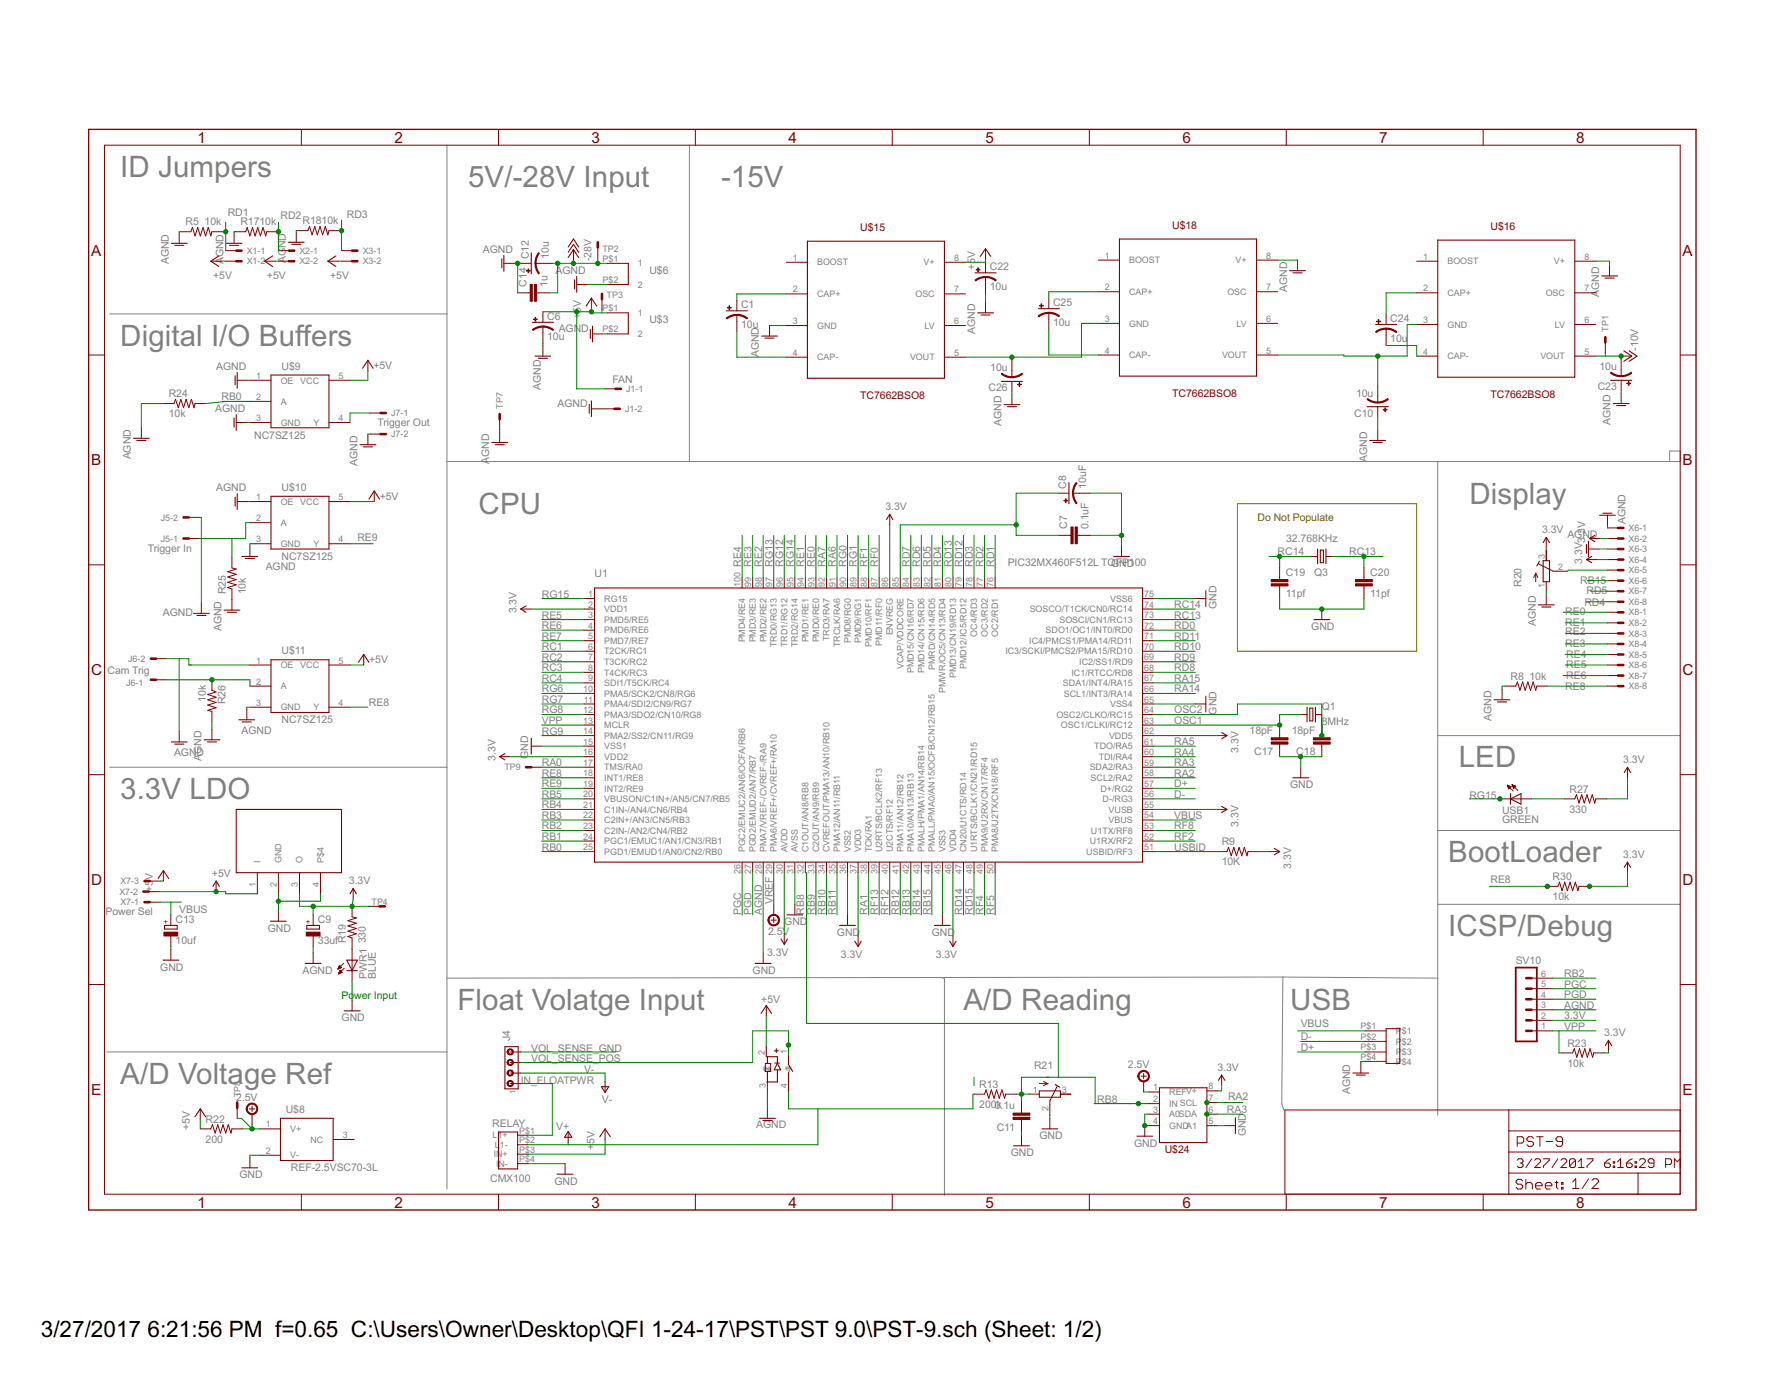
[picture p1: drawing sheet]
<svg xmlns="http://www.w3.org/2000/svg" width="279mm" height="216mm" viewBox="0 0 279 216" stroke-linecap="round" stroke-linejoin="round" font-family="sans-serif">
<defs><g id="words">
<g font-size="5.2" fill="#808080">
<text x="18.8" y="27.7">ID Jumpers</text>
<text x="73.3" y="29.3">5V/-28V Input</text>
<text x="112.9" y="29.3">-15V</text>
<text x="18.8" y="54.1">Digital I/O Buffers</text>
<text x="75" y="80.5">CPU</text>
<text x="230.1" y="78.9">Display</text>
<text x="18.8" y="125.1">3.3V LDO</text>
<text x="228.5" y="120.1">LED</text>
<text x="226.8" y="135">BootLoader</text>
<text x="226.8" y="146.5">ICSP/Debug</text>
<text x="71.7" y="158.1">Float Volatge Input</text>
<text x="150.9" y="158.1">A/D Reading</text>
<text x="202.1" y="158.1">USB</text>
<text x="18.8" y="169.6">A/D Voltage Ref</text>
</g>
<g font-size="4">
<text x="6.4" y="209.3">3/27/2017</text>
<text x="23.1" y="209.3">6:21:56 PM f=0.65 C:\Users\Owner\Desktop\QFI 1-24-17\PST\PST 9.0\PST-9.sch (Sheet: 1/2)</text>
</g>
<g font-size="2.7" fill="#800000">
<text x="30.9" y="22.3">1</text>
<text x="61.8" y="22.3">2</text>
<text x="92.6" y="22.3">3</text>
<text x="123.5" y="22.3">4</text>
<text x="154.3" y="22.3">5</text>
<text x="185.2" y="22.3">6</text>
<text x="216" y="22.3">7</text>
<text x="246.9" y="22.3">8</text>
<text x="14.3" y="40">A</text>
<text x="263.5" y="40">A</text>
<text x="14.3" y="72.9">B</text>
<text x="263.5" y="72.9">B</text>
<text x="14.3" y="105.7">C</text>
<text x="263.5" y="105.7">C</text>
<text x="14.3" y="138.6">D</text>
<text x="263.5" y="138.6">D</text>
<text x="14.3" y="171.4">E</text>
<text x="263.5" y="171.4">E</text>
<text x="30.9" y="189.1">1</text>
<text x="61.8" y="189.1">2</text>
<text x="92.6" y="189.1">3</text>
<text x="123.5" y="189.1">4</text>
<text x="154.3" y="189.1">5</text>
<text x="185.2" y="189.1">6</text>
<text x="216" y="189.1">7</text>
<text x="246.9" y="189.1">8</text>
</g>
<g font-size="1.8" fill="#808080">
<text x="29.1" y="35.3">R5</text>
<text x="32" y="35.3">10k</text>
<text x="35.7" y="33.8">RD1</text>
<text x="37.7" y="35.3">R1710k</text>
<text x="43.9" y="34.3">RD2</text>
<text x="47.4" y="35.1">R1810k</text>
<text x="54.3" y="34.1">RD3</text>
<text x="26.4" y="41.4" transform="rotate(-90 26.4 41.4)">AGND</text>
<text x="35" y="41.4" transform="rotate(-90 35 41.4)">AGND</text>
<text x="44.7" y="41.2" transform="rotate(-90 44.7 41.2)">AGND</text>
<text x="75.6" y="39.6">AGND</text>
<text x="85.9" y="40.6" transform="rotate(-90 85.9 40.6)">10u</text>
<text x="92.6" y="40.9" transform="rotate(-90 92.6 40.9)">-28V</text>
<text x="33.4" y="43.7">+5V</text>
<text x="41.8" y="43.7">+5V</text>
<text x="51.7" y="43.7">+5V</text>
<text x="82.5" y="44.9" transform="rotate(-90 82.5 44.9)">C14 C12</text>
<text x="85.8" y="44.9" transform="rotate(-90 85.8 44.9)">1u</text>
<text x="87" y="42.9">AGND</text>
<text x="101.7" y="42.9">U$6</text>
<text x="152.7" y="42.2" transform="rotate(-90 152.7 42.2)">+5V</text>
<text x="155" y="45.4">10u</text>
<text x="155" y="42.3">C22</text>
<text x="164.9" y="47.9">C25</text>
<text x="201.6" y="45.7" transform="rotate(-90 201.6 45.7)">AGND</text>
<text x="250.4" y="46.5" transform="rotate(-90 250.4 46.5)">AGND</text>
<text x="85.7" y="53.2">10u</text>
<text x="85.7" y="50.1">C6</text>
<text x="87.5" y="52">AGND</text>
<text x="91" y="50" transform="rotate(-90 91 50)">+5V</text>
<text x="101.7" y="50.6">U$3</text>
<text x="116.1" y="51.4">10u</text>
<text x="116.1" y="48.2">C1</text>
<text x="152.7" y="52.3" transform="rotate(-90 152.7 52.3)">AGND</text>
<text x="164.9" y="51">10u</text>
<text x="217.7" y="53.5">10u</text>
<text x="217.7" y="50.4">C24</text>
<text x="33.9" y="57.9">AGND</text>
<text x="44.1" y="57.9">U$9</text>
<text x="58.5" y="57.7">+5V</text>
<text x="95.9" y="60">FAN</text>
<text x="118.9" y="55.9" transform="rotate(-90 118.9 55.9)">AGND</text>
<text x="155.1" y="58.2">10u</text>
<text x="250.5" y="58">10u</text>
<text x="256.5" y="54.9" transform="rotate(-90 256.5 54.9)">-10V</text>
<text x="26.4" y="65.3">10k</text>
<text x="26.4" y="62.2">R24</text>
<text x="33.7" y="64.5">AGND</text>
<text x="34.7" y="62.7">RB0</text>
<text x="84.7" y="61" transform="rotate(-90 84.7 61)">AGND</text>
<text x="87.3" y="63.7">AGND</text>
<text x="154.8" y="61.3">C26</text>
<text x="212.1" y="65.3">C10</text>
<text x="212.4" y="62.1">10u</text>
<text x="250.2" y="61.1">C23</text>
<text x="20.5" y="71.9" transform="rotate(-90 20.5 71.9)">AGND</text>
<text x="39.8" y="68.8">NC7SZ125</text>
<text x="59.1" y="66.7">Trigger Out</text>
<text x="156.8" y="66.6" transform="rotate(-90 156.8 66.6)">AGND</text>
<text x="252.2" y="66.5" transform="rotate(-90 252.2 66.5)">AGND</text>
<text x="33.9" y="76.9">AGND</text>
<text x="44.1" y="76.9">U$10</text>
<text x="56" y="72.9" transform="rotate(-90 56 72.9)">AGND</text>
<text x="76.6" y="72.6" transform="rotate(-90 76.6 72.6)">AGND</text>
<text x="167" y="76.5" transform="rotate(-90 167 76.5)">C8</text>
<text x="170.1" y="76.5" transform="rotate(-90 170.1 76.5)">10uF</text>
<text x="214.1" y="72.3" transform="rotate(-90 214.1 72.3)">AGND</text>
<text x="59.5" y="78.2">+5V</text>
<text x="138.7" y="79.8">3.3V</text>
<text x="167.1" y="82.8" transform="rotate(-90 167.1 82.8)">C7</text>
<text x="170.5" y="82.8" transform="rotate(-90 170.5 82.8)">0.1uF</text>
<text x="241.5" y="83.5">3.3V</text>
<text x="254.6" y="82.1" transform="rotate(-90 254.6 82.1)">AGND</text>
<text x="23.1" y="86.4">Trigger In</text>
<text x="41.6" y="89.3">AGND</text>
<text x="44.1" y="87.6">NC7SZ125</text>
<text x="56" y="84.6">RE9</text>
<text x="116.1" y="88.8" transform="rotate(-90 116.1 88.8)">RE4</text>
<text x="117.7" y="88.8" transform="rotate(-90 117.7 88.8)">RE3</text>
<text x="119.4" y="88.8" transform="rotate(-90 119.4 88.8)">RE2</text>
<text x="121" y="88.8" transform="rotate(-90 121 88.8)">RG13</text>
<text x="122.7" y="88.8" transform="rotate(-90 122.7 88.8)">RG12</text>
<text x="124.3" y="88.8" transform="rotate(-90 124.3 88.8)">RG14</text>
<text x="126" y="88.8" transform="rotate(-90 126 88.8)">RE1</text>
<text x="127.6" y="88.8" transform="rotate(-90 127.6 88.8)">RE0</text>
<text x="129.3" y="88.8" transform="rotate(-90 129.3 88.8)">RA7</text>
<text x="130.9" y="88.8" transform="rotate(-90 130.9 88.8)">RA6</text>
<text x="132.6" y="88.8" transform="rotate(-90 132.6 88.8)">RG0</text>
<text x="134.2" y="88.8" transform="rotate(-90 134.2 88.8)">RG1</text>
<text x="135.9" y="88.8" transform="rotate(-90 135.9 88.8)">RF1</text>
<text x="137.5" y="88.8" transform="rotate(-90 137.5 88.8)">RF0</text>
<text x="142.5" y="88.8" transform="rotate(-90 142.5 88.8)">RD7</text>
<text x="144.1" y="88.8" transform="rotate(-90 144.1 88.8)">RD6</text>
<text x="145.8" y="88.8" transform="rotate(-90 145.8 88.8)">RD5</text>
<text x="147.4" y="88.8" transform="rotate(-90 147.4 88.8)">RD4</text>
<text x="149.1" y="88.8" transform="rotate(-90 149.1 88.8)">RD13</text>
<text x="150.7" y="88.8" transform="rotate(-90 150.7 88.8)">RD12</text>
<text x="152.4" y="88.8" transform="rotate(-90 152.4 88.8)">RD3</text>
<text x="154" y="88.8" transform="rotate(-90 154 88.8)">RD2</text>
<text x="155.7" y="88.8" transform="rotate(-90 155.7 88.8)">RD1</text>
<text x="157.8" y="88.6">PIC32MX460F512L TQGFNPD100</text>
<text x="200.1" y="86.9">RC14</text>
<text x="201.4" y="84.8">32.768KHz</text>
<text x="211.3" y="86.9">RC13</text>
<text x="245.5" y="84.3">AGND</text>
<text x="247.8" y="88.3" transform="rotate(-90 247.8 88.3)">3.3V</text>
<text x="248.3" y="85" transform="rotate(-90 248.3 85)">3.3V</text>
<text x="35.4" y="93.1" transform="rotate(-90 35.4 93.1)">R25</text>
<text x="38.5" y="93.1" transform="rotate(-90 38.5 93.1)">10k</text>
<text x="84.9" y="93.5">RG15</text>
<text x="93.1" y="90.4">U1</text>
<text x="183.9" y="95.2">RC14</text>
<text x="190.5" y="95.4" transform="rotate(-90 190.5 95.4)">GND</text>
<text x="201.4" y="93.5">11pf</text>
<text x="201.4" y="90.2">C19</text>
<text x="205.8" y="90.3">Q3</text>
<text x="214.6" y="93.5">11pf</text>
<text x="214.6" y="90.2">C20</text>
<text x="238.3" y="91.9" transform="rotate(-90 238.3 91.9)">R20</text>
<text x="247.5" y="91.4">RB15</text>
<text x="248.1" y="94.9">RD4</text>
<text x="248.5" y="93.1">RD5</text>
<text x="25.5" y="96.4">AGND</text>
<text x="34.7" y="98.8" transform="rotate(-90 34.7 98.8)">AGND</text>
<text x="80.9" y="96" transform="rotate(-90 80.9 96)">3.3V</text>
<text x="84.9" y="96.9">RE5</text>
<text x="84.9" y="98.5">RE6</text>
<text x="84.9" y="100.2">RE7</text>
<text x="84.9" y="101.8">RC1</text>
<text x="183.9" y="101.8">RD10</text>
<text x="183.9" y="100.2">RD11</text>
<text x="183.9" y="98.5">RD0</text>
<text x="183.9" y="96.9">RC13</text>
<text x="205.4" y="98.7">GND</text>
<text x="240.5" y="98" transform="rotate(-90 240.5 98)">AGND</text>
<text x="245.1" y="96.4">RE0</text>
<text x="245.1" y="98">RE1</text>
<text x="245.1" y="99.5">RE2</text>
<text x="245.1" y="101.3">RE3</text>
<text x="16.8" y="105.5">Cam Trig</text>
<text x="44.1" y="102.5">U$11</text>
<text x="57.8" y="103.8">+5V</text>
<text x="84.9" y="103.5">RC2</text>
<text x="84.9" y="105.1">RC3</text>
<text x="84.9" y="106.8">RC4</text>
<text x="183.9" y="105.1">RD8</text>
<text x="183.9" y="103.5">RD9</text>
<text x="183.9" y="106.8">RA15</text>
<text x="236.6" y="106.4">R8</text>
<text x="239.5" y="106.4">10k</text>
<text x="245.3" y="104.6">RE5</text>
<text x="245.3" y="106.3">RE6</text>
<text x="245.3" y="103">RE4</text>
<text x="32.2" y="109.9" transform="rotate(-90 32.2 109.9)">10k</text>
<text x="35.3" y="110.3" transform="rotate(-90 35.3 110.3)">R26</text>
<text x="44.1" y="113.2">NC7SZ125</text>
<text x="57.8" y="110.6">RE8</text>
<text x="84.9" y="110.1">RG7</text>
<text x="84.9" y="108.4">RG6</text>
<text x="84.9" y="111.7">RG8</text>
<text x="84.9" y="113.4">VPP</text>
<text x="183.9" y="111.7">OSC2</text>
<text x="183.9" y="113.4">OSC1</text>
<text x="183.9" y="108.4">RA14</text>
<text x="190.5" y="111.9" transform="rotate(-90 190.5 111.9)">GND</text>
<text x="207" y="113.5">8MHz</text>
<text x="207" y="111.2">Q1</text>
<text x="233.6" y="112.9" transform="rotate(-90 233.6 112.9)">AGND</text>
<text x="245.1" y="108.1">RE8</text>
<text x="27.3" y="118.3">AGND</text>
<text x="31.5" y="119.1" transform="rotate(-90 31.5 119.1)">AGND</text>
<text x="37.8" y="114.8">AGND</text>
<text x="77.6" y="119.1" transform="rotate(-90 77.6 119.1)">3.3V</text>
<text x="82.7" y="118.8" transform="rotate(-90 82.7 118.8)">GND</text>
<text x="84.9" y="115">RG9</text>
<text x="84.9" y="120">RA0</text>
<text x="183.9" y="120">RA3</text>
<text x="183.9" y="118.3">RA4</text>
<text x="183.9" y="116.7">RA5</text>
<text x="194" y="117.9" transform="rotate(-90 194 117.9)">3.3V</text>
<text x="195.7" y="114.9">18pF</text>
<text x="196.4" y="118.2">C17</text>
<text x="202.3" y="114.9">18pF</text>
<text x="203" y="118.2">C18</text>
<text x="254.2" y="119.5">3.3V</text>
<text x="84.9" y="123.3">RE9</text>
<text x="84.9" y="121.6">RE8</text>
<text x="84.9" y="124.9">RB5</text>
<text x="183.9" y="121.6">RA2</text>
<text x="183.9" y="123.3">D+</text>
<text x="183.9" y="124.9">D-</text>
<text x="202.1" y="123.4">GND</text>
<text x="230.1" y="125.1">RG15</text>
<text x="245.8" y="124.1">R27</text>
<text x="84.9" y="131.5">RB1</text>
<text x="84.9" y="126.6">RB4</text>
<text x="84.9" y="128.2">RB3</text>
<text x="84.9" y="129.9">RB2</text>
<text x="183.9" y="128.2">VBUS</text>
<text x="183.9" y="131.5">RF2</text>
<text x="183.9" y="129.9">RF8</text>
<text x="194" y="129.4" transform="rotate(-90 194 129.4)">3.3V</text>
<text x="235.2" y="128.8">GREEN</text>
<text x="235.2" y="127.4">USB1</text>
<text x="245.8" y="127.2">330</text>
<text x="33.2" y="137.3">+5V</text>
<text x="84.9" y="133.2">RB0</text>
<text x="183.9" y="133.2">USBID</text>
<text x="191.3" y="135.5">10K</text>
<text x="191.3" y="132.4">R9</text>
<text x="202.2" y="136" transform="rotate(-90 202.2 136)">3.3V</text>
<text x="243.2" y="137.8">R30</text>
<text x="254.2" y="134.3">3.3V</text>
<text x="16.5" y="143.3">Power Sel</text>
<text x="23.9" y="139.6" transform="rotate(-90 23.9 139.6)">+5V</text>
<text x="28.1" y="142.9">VBUS</text>
<text x="54.7" y="138.4">3.3V</text>
<text x="116.1" y="143.2" transform="rotate(-90 116.1 143.2)">PGC</text>
<text x="117.7" y="143.2" transform="rotate(-90 117.7 143.2)">PGD</text>
<text x="119.4" y="143.2" transform="rotate(-90 119.4 143.2)">AGND</text>
<text x="121" y="141.6" transform="rotate(-90 121 141.6)">VREF</text>
<text x="126" y="143.2" transform="rotate(-90 126 143.2)">RB8</text>
<text x="127.6" y="143.2" transform="rotate(-90 127.6 143.2)">RB9</text>
<text x="129.3" y="143.2" transform="rotate(-90 129.3 143.2)">RB10</text>
<text x="130.9" y="143.2" transform="rotate(-90 130.9 143.2)">RB11</text>
<text x="135.9" y="143.2" transform="rotate(-90 135.9 143.2)">RA1</text>
<text x="137.5" y="143.2" transform="rotate(-90 137.5 143.2)">RF13</text>
<text x="139.2" y="143.2" transform="rotate(-90 139.2 143.2)">RF12</text>
<text x="140.8" y="143.2" transform="rotate(-90 140.8 143.2)">RB12</text>
<text x="142.5" y="143.2" transform="rotate(-90 142.5 143.2)">RB13</text>
<text x="144.1" y="143.2" transform="rotate(-90 144.1 143.2)">RB14</text>
<text x="145.8" y="143.2" transform="rotate(-90 145.8 143.2)">RB15</text>
<text x="150.7" y="143.2" transform="rotate(-90 150.7 143.2)">RD14</text>
<text x="152.4" y="143.2" transform="rotate(-90 152.4 143.2)">RD15</text>
<text x="154" y="143.2" transform="rotate(-90 154 143.2)">RF4</text>
<text x="155.7" y="143.2" transform="rotate(-90 155.7 143.2)">RF5</text>
<text x="233.4" y="138.3">RE8</text>
<text x="243.2" y="140.9">10k</text>
<text x="27.5" y="147.9">10uf</text>
<text x="27.5" y="144.6">C13</text>
<text x="41.9" y="145.9">GND</text>
<text x="49.8" y="147.9">33uf</text>
<text x="49.8" y="144.6">C9</text>
<text x="54.2" y="147.7" transform="rotate(-90 54.2 147.7)">R19</text>
<text x="57.3" y="147.7" transform="rotate(-90 57.3 147.7)">330</text>
<text x="120.1" y="149.7">3.3V</text>
<text x="120.3" y="146.5">2.5V</text>
<text x="122.8" y="144.9">GND</text>
<text x="131.1" y="146.5">GND</text>
<text x="145.9" y="146.5">GND</text>
<text x="25.1" y="152">GND</text>
<text x="47.4" y="152.5">AGND</text>
<text x="57.5" y="153.3" transform="rotate(-90 57.5 153.3)">PWR1</text>
<text x="58.9" y="153.3" transform="rotate(-90 58.9 153.3)">BLUE</text>
<text x="117.9" y="152.5">GND</text>
<text x="131.7" y="150">3.3V</text>
<text x="146.6" y="150">3.3V</text>
<text x="237.4" y="151">SV10</text>
<text x="245" y="154.6">PGC</text>
<text x="245" y="153">RB2</text>
<text x="53.5" y="159.9">GND</text>
<text x="119.2" y="157.1">+5V</text>
<text x="203.7" y="160.7">VBUS</text>
<text x="245" y="159.6">3.3V</text>
<text x="245" y="156.3">PGD</text>
<text x="245" y="161.2">VPP</text>
<text x="245" y="157.9">AGND</text>
<text x="79.9" y="163" transform="rotate(-90 79.9 163)">J4</text>
<text x="83.2" y="164.7">VOL_SENSE_GND</text>
<text x="83.2" y="166.3">VOL_SENSE_POS</text>
<text x="91.5" y="168">V-</text>
<text x="161.9" y="167.4">R21</text>
<text x="176.6" y="167.2">2.5V</text>
<text x="190.7" y="167.7">3.3V</text>
<text x="203.7" y="164.5">D+</text>
<text x="203.7" y="162.9">D-</text>
<text x="245.5" y="167">10k</text>
<text x="245.5" y="163.9">R23</text>
<text x="251.3" y="162.2">3.3V</text>
<text x="37" y="172.4">2.5V</text>
<text x="81.6" y="169.6">IN_FLOATPWR</text>
<text x="94.3" y="172.6">V-</text>
<text x="153.4" y="173.4">2000k.1u</text>
<text x="153.4" y="170.3">R13</text>
<text x="171.9" y="172.6">RB8</text>
<text x="192.3" y="172.3">RA2</text>
<text x="211.5" y="171.3" transform="rotate(-90 211.5 171.3)">AGND</text>
<text x="29.7" y="176.9" transform="rotate(-90 29.7 176.9)">+5V</text>
<text x="32.2" y="178.9">200</text>
<text x="32.2" y="175.8">R22</text>
<text x="44.7" y="174.3">U$8</text>
<text x="77.1" y="176.4">RELAY</text>
<text x="87.1" y="176.9">V+</text>
<text x="93.1" y="179.1" transform="rotate(-90 93.1 179.1)">5V</text>
<text x="118.4" y="176.6">AGND</text>
<text x="156.1" y="177">C11</text>
<text x="162.8" y="178.4">GND</text>
<text x="177.6" y="179.5">GND</text>
<text x="192.2" y="174.3">RA3</text>
<text x="195.1" y="177.9" transform="rotate(-90 195.1 177.9)">GND</text>
<text x="37.5" y="184.5">GND</text>
<text x="45.6" y="183.3">REF-2.5VSC70-3L</text>
<text x="76.8" y="185">CMX100</text>
<text x="86.8" y="185.5">GND</text>
<text x="93.1" y="180" transform="rotate(-90 93.1 180)">+</text>
<text x="158.3" y="181">GND</text>
</g>
<g font-size="1.8" fill="#800000">
<text x="183.6" y="35.8">U$18</text>
<text x="233.4" y="35.9">U$16</text>
<text x="134.7" y="36.1">U$15</text>
<text x="134.7" y="62.5">TC7662BSO8</text>
<text x="183.6" y="62.2">TC7662BSO8</text>
<text x="233.4" y="62.4">TC7662BSO8</text>
<text x="182.4" y="180.5">U$24</text>
</g>
<text font-size="1.8" fill="#808000" x="196.9" y="81.5">Do Not Populate</text>
<g font-size="1.8" fill="#008000">
<text x="53.5" y="156.4">Po</text>
<text x="55.5" y="156.4">wer Input</text>
</g>
<g font-size="1.6" fill="#808080">
<text x="38.6" y="39.7">X1-1</text>
<text x="38.6" y="41.4">X1-2</text>
<text x="46.9" y="39.7">X2-1</text>
<text x="46.9" y="41.4">X2-2</text>
<text x="56.8" y="39.7">X3-1</text>
<text x="56.8" y="41.4">X3-2</text>
<text x="94.4" y="39.4">TP2</text>
<text x="94.4" y="41">P$1</text>
<text x="99.9" y="41.7">1</text>
<text x="124.2" y="40.8">1</text>
<text x="128" y="41.6">BOOST</text>
<text x="144.6" y="41.6">V+</text>
<text x="149.4" y="40.8">8</text>
<text x="173" y="40.5">1</text>
<text x="176.8" y="41.2">BOOST</text>
<text x="193.5" y="41.2">V+</text>
<text x="198.3" y="40.5">8</text>
<text x="222.9" y="40.7">1</text>
<text x="226.7" y="41.4">BOOST</text>
<text x="243.4" y="41.4">V+</text>
<text x="248.1" y="40.7">8</text>
<text x="94.4" y="44.3">P$2</text>
<text x="95" y="46.7">TP3</text>
<text x="99.9" y="45">2</text>
<text x="124.2" y="45.8">2</text>
<text x="128" y="46.5">CAP+</text>
<text x="143.4" y="46.5">OSC</text>
<text x="149.4" y="45.8">7</text>
<text x="173" y="45.5">2</text>
<text x="176.8" y="46.2">CAP+</text>
<text x="192.2" y="46.2">OSC</text>
<text x="198.3" y="45.5">7</text>
<text x="222.9" y="45.6">2</text>
<text x="226.7" y="46.3">CAP+</text>
<text x="242.1" y="46.3">OSC</text>
<text x="248.1" y="45.6">7</text>
<text x="94.4" y="48.8">P$1</text>
<text x="94.4" y="52.1">P$2</text>
<text x="99.9" y="49.5">1</text>
<text x="99.9" y="52.8">2</text>
<text x="124.2" y="50.7">3</text>
<text x="128" y="51.5">GND</text>
<text x="144.8" y="51.5">LV</text>
<text x="149.4" y="50.7">6</text>
<text x="173" y="50.4">3</text>
<text x="176.8" y="51.1">GND</text>
<text x="193.7" y="51.1">LV</text>
<text x="198.3" y="50.4">6</text>
<text x="222.9" y="50.6">3</text>
<text x="226.7" y="51.3">GND</text>
<text x="243.5" y="51.3">LV</text>
<text x="248.1" y="50.6">6</text>
<text x="251.9" y="52" transform="rotate(-90 251.9 52)">TP1</text>
<text x="40.1" y="59.3">1</text>
<text x="53" y="59.3">5</text>
<text x="124.2" y="55.7">4</text>
<text x="128" y="56.4">CAP-</text>
<text x="142.5" y="56.4">VOUT</text>
<text x="149.4" y="55.7">5</text>
<text x="173" y="55.4">4</text>
<text x="176.8" y="56.1">CAP-</text>
<text x="191.4" y="56.1">VOUT</text>
<text x="198.3" y="55.4">5</text>
<text x="222.9" y="55.5">4</text>
<text x="226.7" y="56.2">CAP-</text>
<text x="241.2" y="56.3">VOUT</text>
<text x="248.1" y="55.5">5</text>
<text x="40.1" y="62.6">2</text>
<text x="40.1" y="65.9">3</text>
<text x="44" y="60">OE VCC</text>
<text x="44" y="63.3">A</text>
<text x="53" y="65.9">4</text>
<text x="61.3" y="65.2">J7-1</text>
<text x="78.8" y="64" transform="rotate(-90 78.8 64)">TP7</text>
<text x="97.9" y="64.5">J1-2</text>
<text x="98.1" y="61.4">J1-1</text>
<text x="44" y="66.6">GND</text>
<text x="49.1" y="66.6">Y</text>
<text x="61.3" y="68.5">J7-2</text>
<text x="25.2" y="81.5">J5-2</text>
<text x="40.1" y="78.3">1</text>
<text x="40.1" y="81.6">2</text>
<text x="44" y="79">OE VCC</text>
<text x="44" y="82.3">A</text>
<text x="53" y="78.3">5</text>
<text x="255" y="83.2">X6-1</text>
<text x="25.2" y="84.8">J5-1</text>
<text x="40.1" y="84.9">3</text>
<text x="44" y="85.6">GND</text>
<text x="49.1" y="85.6">Y</text>
<text x="53" y="84.9">4</text>
<text x="241.9" y="87.5" transform="rotate(-90 241.9 87.5)">3</text>
<text x="244.1" y="89.2">2</text>
<text x="255" y="84.8">X6-2</text>
<text x="255" y="86.5">X6-3</text>
<text x="255" y="88.1">X6-4</text>
<text x="255" y="89.8">X6-5</text>
<text x="92.1" y="93.5">1</text>
<text x="92.1" y="95.1">2</text>
<text x="94.6" y="94.2">RG15</text>
<text x="94.6" y="95.9">VDD1</text>
<text x="116" y="91.8" transform="rotate(-90 116 91.8)">100</text>
<text x="117.6" y="91.8" transform="rotate(-90 117.6 91.8)">99</text>
<text x="119.3" y="91.8" transform="rotate(-90 119.3 91.8)">98</text>
<text x="120.9" y="91.8" transform="rotate(-90 120.9 91.8)">97</text>
<text x="122.6" y="91.8" transform="rotate(-90 122.6 91.8)">96</text>
<text x="124.2" y="91.8" transform="rotate(-90 124.2 91.8)">95</text>
<text x="125.9" y="91.8" transform="rotate(-90 125.9 91.8)">94</text>
<text x="127.5" y="91.8" transform="rotate(-90 127.5 91.8)">93</text>
<text x="129.2" y="91.8" transform="rotate(-90 129.2 91.8)">92</text>
<text x="130.9" y="91.8" transform="rotate(-90 130.9 91.8)">91</text>
<text x="132.5" y="91.8" transform="rotate(-90 132.5 91.8)">90</text>
<text x="134.2" y="91.8" transform="rotate(-90 134.2 91.8)">89</text>
<text x="135.8" y="91.8" transform="rotate(-90 135.8 91.8)">88</text>
<text x="137.5" y="91.8" transform="rotate(-90 137.5 91.8)">87</text>
<text x="139.1" y="91.8" transform="rotate(-90 139.1 91.8)">86</text>
<text x="140.8" y="91.8" transform="rotate(-90 140.8 91.8)">85</text>
<text x="142.4" y="91.8" transform="rotate(-90 142.4 91.8)">84</text>
<text x="144.1" y="91.8" transform="rotate(-90 144.1 91.8)">83</text>
<text x="145.7" y="91.8" transform="rotate(-90 145.7 91.8)">82</text>
<text x="147.4" y="91.8" transform="rotate(-90 147.4 91.8)">81</text>
<text x="149" y="91.8" transform="rotate(-90 149 91.8)">80</text>
<text x="150.7" y="91.8" transform="rotate(-90 150.7 91.8)">79</text>
<text x="152.3" y="91.8" transform="rotate(-90 152.3 91.8)">78</text>
<text x="154" y="91.8" transform="rotate(-90 154 91.8)">77</text>
<text x="155.6" y="91.8" transform="rotate(-90 155.6 91.8)">76</text>
<text x="161.3" y="95.9">SOSCO/T1CK/CN0/RC14</text>
<text x="173.9" y="94.2">VSS6</text>
<text x="179.2" y="95.1">74</text>
<text x="179.2" y="93.5">75</text>
<text x="241.9" y="92.1" transform="rotate(-90 241.9 92.1)">1</text>
<text x="255" y="91.4">X6-6</text>
<text x="255" y="93.1">X6-7</text>
<text x="255" y="94.7">X6-8</text>
<text x="92.1" y="96.8">3</text>
<text x="92.1" y="98.4">4</text>
<text x="92.1" y="100.1">5</text>
<text x="92.1" y="101.7">6</text>
<text x="94.6" y="97.5">PMD5/RE5</text>
<text x="94.6" y="99.2">PMD6/RE6</text>
<text x="94.6" y="100.8">PMD7/RE7</text>
<text x="116.7" y="100.6" transform="rotate(-90 116.7 100.6)">PMD4/RE4</text>
<text x="118.4" y="100.6" transform="rotate(-90 118.4 100.6)">PMD3/RE3</text>
<text x="120" y="100.6" transform="rotate(-90 120 100.6)">PMD2/RE2</text>
<text x="121.7" y="101.3" transform="rotate(-90 121.7 101.3)">TRD0/RG13</text>
<text x="123.3" y="101.3" transform="rotate(-90 123.3 101.3)">TRD1/RG12</text>
<text x="125" y="101.3" transform="rotate(-90 125 101.3)">TRD2/RG14</text>
<text x="126.6" y="100.6" transform="rotate(-90 126.6 100.6)">PMD1/RE1</text>
<text x="128.3" y="100.6" transform="rotate(-90 128.3 100.6)">PMD0/RE0</text>
<text x="129.9" y="100.4" transform="rotate(-90 129.9 100.4)">TRD3/RA7</text>
<text x="131.6" y="101.3" transform="rotate(-90 131.6 101.3)">TRCLK/RA6</text>
<text x="133.2" y="100.7" transform="rotate(-90 133.2 100.7)">PMD8/RG0</text>
<text x="134.9" y="100.7" transform="rotate(-90 134.9 100.7)">PMD9/RG1</text>
<text x="136.5" y="101.3" transform="rotate(-90 136.5 101.3)">PMD10/RF1</text>
<text x="138.2" y="101.2" transform="rotate(-90 138.2 101.2)">PMD11/RF0</text>
<text x="139.8" y="99.5" transform="rotate(-90 139.8 99.5)">ENVREG</text>
<text x="153" y="99.7" transform="rotate(-90 153 99.7)">OC4/RD3</text>
<text x="154.7" y="99.7" transform="rotate(-90 154.7 99.7)">OC3/RD2</text>
<text x="156.3" y="99.7" transform="rotate(-90 156.3 99.7)">OC2/RD1</text>
<text x="161.2" y="100.8">IC4/PMCS1/PMA14/RD11</text>
<text x="163.8" y="99.2">SDO1/OC1/INT0/RD0</text>
<text x="165.9" y="97.5">SOSCI/CN1/RC13</text>
<text x="179.2" y="101.7">70</text>
<text x="179.2" y="100.1">71</text>
<text x="179.2" y="98.4">72</text>
<text x="179.2" y="96.8">73</text>
<text x="255" y="96.4">X8-1</text>
<text x="255" y="98">X8-2</text>
<text x="255" y="99.7">X8-3</text>
<text x="255" y="101.3">X8-4</text>
<text x="19.7" y="107.4">J6-1</text>
<text x="20.1" y="103.6">J6-2</text>
<text x="40.1" y="103.9">1</text>
<text x="40.1" y="107.2">2</text>
<text x="44" y="104.6">OE VCC</text>
<text x="44" y="107.9">A</text>
<text x="53" y="103.9">5</text>
<text x="92.1" y="103.4">7</text>
<text x="92.1" y="105">8</text>
<text x="92.1" y="106.7">9</text>
<text x="94.6" y="102.5">T2CK/RC1</text>
<text x="94.6" y="104.1">T3CK/RC2</text>
<text x="94.6" y="105.8">T4CK/RC3</text>
<text x="94.6" y="107.4">SDI1/T5CK/RC4</text>
<text x="141.5" y="104.8" transform="rotate(-90 141.5 104.8)">VCAP/VDDCORE</text>
<text x="143.1" y="105.4" transform="rotate(-90 143.1 105.4)">PMD15/CN16/RD7</text>
<text x="144.8" y="105.4" transform="rotate(-90 144.8 105.4)">PMD14/CN15/RD6</text>
<text x="146.4" y="104.9" transform="rotate(-90 146.4 104.9)">PMRD/CN14/RD5</text>
<text x="149.7" y="106.2" transform="rotate(-90 149.7 106.2)">PMD13/CN19/RD13</text>
<text x="151.4" y="104.8" transform="rotate(-90 151.4 104.8)">PMD12/IC5/RD12</text>
<text x="157.5" y="102.5">IC3/SCKI/PMCS2/PMA15/RD10</text>
<text x="166.5" y="107.4">SDA1/INT4/RA15</text>
<text x="167.8" y="105.8">IC1/RTCC/RD8</text>
<text x="169" y="104.1">IC2/SS1/RD9</text>
<text x="179.2" y="106.7">67</text>
<text x="179.2" y="105">68</text>
<text x="179.2" y="103.4">69</text>
<text x="255" y="103">X8-5</text>
<text x="255" y="104.6">X8-6</text>
<text x="255" y="106.3">X8-7</text>
<text x="255" y="107.9">X8-8</text>
<text x="40.1" y="110.5">3</text>
<text x="44" y="111.2">GND</text>
<text x="49.1" y="111.2">Y</text>
<text x="53" y="110.5">4</text>
<text x="91.3" y="108.3">10</text>
<text x="91.3" y="111.6">12</text>
<text x="91.3" y="113.3">13</text>
<text x="91.4" y="110">11</text>
<text x="94.6" y="109.1">PMA5/SCK2/CN8/RG6</text>
<text x="94.6" y="110.7">PMA4/SDI2/CN9/RG7</text>
<text x="94.6" y="112.4">PMA3/SDO2/CN10/RG8</text>
<text x="148.1" y="108.5" transform="rotate(-90 148.1 108.5)">PMWR/OC5/CN13/RD4</text>
<text x="165.5" y="112.4">OSC2/CLKO/RC15</text>
<text x="166.6" y="109.1">SCL1/INT3/RA14</text>
<text x="173.9" y="110.7">VSS4</text>
<text x="179.2" y="113.3">63</text>
<text x="179.2" y="111.6">64</text>
<text x="179.2" y="110">65</text>
<text x="179.2" y="108.3">66</text>
<text x="91.3" y="114.9">14</text>
<text x="91.3" y="116.6">15</text>
<text x="91.3" y="118.2">16</text>
<text x="91.3" y="119.9">17</text>
<text x="94.6" y="114">MCLR</text>
<text x="94.6" y="115.7">PMA2/SS2/CN11/RG9</text>
<text x="94.6" y="117.3">VSS1</text>
<text x="94.6" y="119">VDD2</text>
<text x="166.2" y="114">OSC1/CLKI/RC12</text>
<text x="171.4" y="117.3">TDO/RA5</text>
<text x="172.1" y="119">TDI/RA4</text>
<text x="173.7" y="115.7">VDD5</text>
<text x="179.2" y="119.9">59</text>
<text x="179.2" y="118.2">60</text>
<text x="179.2" y="116.6">61</text>
<text x="179.2" y="114.9">62</text>
<text x="79" y="120.6">TP9</text>
<text x="91.3" y="121.5">18</text>
<text x="91.3" y="123.2">19</text>
<text x="91.3" y="124.8">20</text>
<text x="94.6" y="120.6">TMS/RA0</text>
<text x="94.6" y="122.3">INT1/RE8</text>
<text x="94.6" y="123.9">INT2/RE9</text>
<text x="94.6" y="125.6">VBUSON/C1IN+/AN5/CN7/RB5</text>
<text x="170.7" y="120.6">SDA2/RA3</text>
<text x="170.8" y="122.3">SCL2/RA2</text>
<text x="172.3" y="123.9">D+/RG2</text>
<text x="172.7" y="125.6">D-/RG3</text>
<text x="179.2" y="124.8">56</text>
<text x="179.2" y="123.2">57</text>
<text x="179.2" y="121.5">58</text>
<text x="91.3" y="126.5">21</text>
<text x="91.3" y="128.1">22</text>
<text x="91.3" y="129.8">23</text>
<text x="91.3" y="131.4">24</text>
<text x="94.6" y="127.2">C1IN-/AN4/CN6/RB4</text>
<text x="94.6" y="128.9">C2IN+/AN3/CN5/RB3</text>
<text x="94.6" y="130.5">C2IN-/AN2/CN4/RB2</text>
<text x="170.9" y="130.5">U1TX/RF8</text>
<text x="173.6" y="128.9">VBUS</text>
<text x="173.6" y="127.2">VUSB</text>
<text x="179.2" y="131.4">52</text>
<text x="179.2" y="129.8">53</text>
<text x="179.2" y="128.1">54</text>
<text x="179.2" y="126.5">55</text>
<text x="40.8" y="135.1" transform="rotate(-90 40.8 135.1)">I</text>
<text x="44.1" y="135.1" transform="rotate(-90 44.1 135.1)">GND</text>
<text x="47.4" y="135.1" transform="rotate(-90 47.4 135.1)">O</text>
<text x="50.7" y="135.1" transform="rotate(-90 50.7 135.1)">P$4</text>
<text x="91.3" y="133.1">25</text>
<text x="94.6" y="132.2">PGC1/EMUC1/AN1/CN3/RB1</text>
<text x="94.6" y="133.8">PGD1/EMUD1/AN0/CN2/RB0</text>
<text x="116" y="136.8" transform="rotate(-90 116 136.8)">26</text>
<text x="116.7" y="133.5" transform="rotate(-90 116.7 133.5)">PGC2/EMUC2/AN6/OCFA/RB6</text>
<text x="117.6" y="136.8" transform="rotate(-90 117.6 136.8)">27</text>
<text x="118.4" y="133.5" transform="rotate(-90 118.4 133.5)">PGD2/EMUD2/AN7/RB7</text>
<text x="119.3" y="136.8" transform="rotate(-90 119.3 136.8)">28</text>
<text x="120" y="133.5" transform="rotate(-90 120 133.5)">PMA7/VREF-/CVREF-/RA9</text>
<text x="120.9" y="136.8" transform="rotate(-90 120.9 136.8)">29</text>
<text x="121.7" y="133.5" transform="rotate(-90 121.7 133.5)">PMA6/VREF+/CVREF+/RA10</text>
<text x="122.6" y="136.8" transform="rotate(-90 122.6 136.8)">30</text>
<text x="123.3" y="133.5" transform="rotate(-90 123.3 133.5)">AVDD</text>
<text x="124.2" y="136.8" transform="rotate(-90 124.2 136.8)">31</text>
<text x="125" y="133.5" transform="rotate(-90 125 133.5)">AVSS</text>
<text x="125.9" y="136.8" transform="rotate(-90 125.9 136.8)">32</text>
<text x="126.6" y="133.5" transform="rotate(-90 126.6 133.5)">C1OUT/AN8/RB8</text>
<text x="127.5" y="136.8" transform="rotate(-90 127.5 136.8)">33</text>
<text x="128.3" y="133.5" transform="rotate(-90 128.3 133.5)">C2OUT/AN9/RB9</text>
<text x="129.2" y="136.8" transform="rotate(-90 129.2 136.8)">34</text>
<text x="129.9" y="133.5" transform="rotate(-90 129.9 133.5)">CVREFOUT/PMA13/AN10/RB10</text>
<text x="130.9" y="136.8" transform="rotate(-90 130.9 136.8)">35</text>
<text x="131.6" y="133.5" transform="rotate(-90 131.6 133.5)">PMA12/AN11/RB11</text>
<text x="132.5" y="136.8" transform="rotate(-90 132.5 136.8)">36</text>
<text x="133.2" y="133.5" transform="rotate(-90 133.2 133.5)">VSS2</text>
<text x="134.2" y="136.8" transform="rotate(-90 134.2 136.8)">37</text>
<text x="134.9" y="133.5" transform="rotate(-90 134.9 133.5)">VDD3</text>
<text x="135.8" y="136.8" transform="rotate(-90 135.8 136.8)">38</text>
<text x="136.5" y="133.5" transform="rotate(-90 136.5 133.5)">TCK/RA1</text>
<text x="137.5" y="136.8" transform="rotate(-90 137.5 136.8)">39</text>
<text x="138.2" y="133.5" transform="rotate(-90 138.2 133.5)">U2RTS/BCLK2/RF13</text>
<text x="139.1" y="136.8" transform="rotate(-90 139.1 136.8)">40</text>
<text x="139.8" y="133.5" transform="rotate(-90 139.8 133.5)">U2CTS/RF12</text>
<text x="140.8" y="136.8" transform="rotate(-90 140.8 136.8)">41</text>
<text x="141.5" y="133.5" transform="rotate(-90 141.5 133.5)">PMA11/AN12/RB12</text>
<text x="142.4" y="136.8" transform="rotate(-90 142.4 136.8)">42</text>
<text x="143.1" y="133.5" transform="rotate(-90 143.1 133.5)">PMA10/AN13/RB13</text>
<text x="144.1" y="136.8" transform="rotate(-90 144.1 136.8)">43</text>
<text x="144.8" y="133.5" transform="rotate(-90 144.8 133.5)">PMALH/PMA1/AN14/RB14</text>
<text x="145.7" y="136.8" transform="rotate(-90 145.7 136.8)">44</text>
<text x="146.4" y="133.5" transform="rotate(-90 146.4 133.5)">PMALL/PMA0/AN15/OCFB/CN12/RB15</text>
<text x="147.4" y="136.8" transform="rotate(-90 147.4 136.8)">45</text>
<text x="148.1" y="133.5" transform="rotate(-90 148.1 133.5)">VSS3</text>
<text x="149" y="136.8" transform="rotate(-90 149 136.8)">46</text>
<text x="149.7" y="133.5" transform="rotate(-90 149.7 133.5)">VDD4</text>
<text x="150.7" y="136.8" transform="rotate(-90 150.7 136.8)">47</text>
<text x="151.4" y="133.5" transform="rotate(-90 151.4 133.5)">CN20/U1CTS/RD14</text>
<text x="152.3" y="136.8" transform="rotate(-90 152.3 136.8)">48</text>
<text x="153" y="133.5" transform="rotate(-90 153 133.5)">U1RTS/BCLK1/CN21/RD15</text>
<text x="154" y="136.8" transform="rotate(-90 154 136.8)">49</text>
<text x="154.7" y="133.5" transform="rotate(-90 154.7 133.5)">PMA9/U2RX/CN17/RF4</text>
<text x="155.6" y="136.8" transform="rotate(-90 155.6 136.8)">50</text>
<text x="156.3" y="133.5" transform="rotate(-90 156.3 133.5)">PMA8/U2TX/CN18/RF5</text>
<text x="170.1" y="133.8">USBID/RF3</text>
<text x="170.7" y="132.2">U1RX/RF2</text>
<text x="179.2" y="133.1">51</text>
<text x="18.7" y="140.1">X7-2</text>
<text x="18.9" y="141.8">X7-1</text>
<text x="18.9" y="138.5">X7-3</text>
<text x="40.1" y="138.9" transform="rotate(-90 40.1 138.9)">1</text>
<text x="43.4" y="138.9" transform="rotate(-90 43.4 138.9)">2</text>
<text x="46.7" y="138.9" transform="rotate(-90 46.7 138.9)">3</text>
<text x="50" y="138.9" transform="rotate(-90 50 138.9)">4</text>
<text x="58.2" y="141.8">TP4</text>
<text x="241.4" y="154.6">5</text>
<text x="241.4" y="152.9">6</text>
<text x="213.1" y="161.2">P$1</text>
<text x="218.6" y="161.9">P</text>
<text x="219.5" y="161.9">$1</text>
<text x="241.4" y="161.2">1</text>
<text x="241.4" y="159.5">2</text>
<text x="241.4" y="157.9">3</text>
<text x="241.4" y="156.2">4</text>
<text x="119.8" y="165.1" transform="rotate(-90 119.8 165.1)">2</text>
<text x="120.7" y="167.9" transform="rotate(-90 120.7 167.9)">32</text>
<text x="123.3" y="165" transform="rotate(-90 123.3 165)">1</text>
<text x="124" y="167.9" transform="rotate(-90 124 167.9)">41</text>
<text x="213.1" y="162.8">P$2</text>
<text x="213.1" y="164.5">P$3</text>
<text x="213.1" y="165.9">P$4</text>
<text x="218.6" y="163.5">P</text>
<text x="218.6" y="165.2">P</text>
<text x="218.6" y="166.7">P$4</text>
<text x="219.5" y="163.5">$2</text>
<text x="219.5" y="165.2">$3</text>
<text x="37.7" y="171.8" transform="rotate(-90 37.7 171.8)">TP8</text>
<text x="120" y="170.4" transform="rotate(-90 120 170.4)">3</text>
<text x="123.3" y="170.4" transform="rotate(-90 123.3 170.4)">4</text>
<text x="161.8" y="171.1">1</text>
<text x="164.2" y="174" transform="rotate(-90 164.2 174)">2</text>
<text x="166.3" y="171.1">3</text>
<text x="180.6" y="170.7">1</text>
<text x="180.6" y="172.5">2</text>
<text x="183.1" y="171.5">REFV+</text>
<text x="183.1" y="173.3">IN SCL</text>
<text x="189.3" y="172.4">7</text>
<text x="189.3" y="170.6">8</text>
<text x="41.6" y="176.5">1</text>
<text x="45.4" y="177.2">V+</text>
<text x="48.6" y="178.9">NC</text>
<text x="53.7" y="178.2">3</text>
<text x="77.2" y="178.2">L1+</text>
<text x="77.5" y="179.7">L</text>
<text x="78.3" y="179.7">1-</text>
<text x="81.3" y="177.5">P$1</text>
<text x="81.3" y="179">P$2</text>
<text x="180.6" y="174.2">3</text>
<text x="180.6" y="176">4</text>
<text x="183.1" y="174.9">A0SDA</text>
<text x="183.1" y="176.7">GNDA1</text>
<text x="189.3" y="176">5</text>
<text x="189.3" y="174.2">6</text>
<text x="41.6" y="180.6">2</text>
<text x="45.4" y="181.4">V-</text>
<text x="77.3" y="181.2">IN+</text>
<text x="77.7" y="182.7">IN-</text>
<text x="81.3" y="180.5">P$3</text>
<text x="81.3" y="182">P$4</text>
</g>
<g font-size="1.3" fill="#800000">
<text x="26.4" y="144.6" transform="rotate(-90 26.4 144.6)">+</text>
<text x="48.7" y="144.6" transform="rotate(-90 48.7 144.6)">+</text>
</g>
<text font-size="1.3" fill="#808080" x="80.7" y="171.3" transform="rotate(-90 80.7 171.3)">1</text>
</g></defs>
<g fill="#808000" stroke="#808000" stroke-width=".16">
<path d="M193.8 78.9v23.1z"/>
<path d="M193.8 102h28.1z"/>
<path d="M221.9 78.9v23.1z"/>
<path d="M193.8 78.9h28.1z"/>
</g>
<g fill="#808080" stroke="#808080" stroke-width=".16">
<path d="M17.2 49.1h52.8z"/>
<path d="M70 22.7v26.4z"/>
<path d="M70 49.1v23.2z"/>
<path d="M70 72.3v47.8z"/>
<path d="M17.2 120.1h52.8z"/>
<path d="M70 72.3h38z"/>
<path d="M108 22.7v49.6z"/>
<path d="M108 72.3h117.2z"/>
<path d="M225.2 72.3h36.3z"/>
<path d="M261.5 72.3h1.6z"/>
<path d="M263.1 70.6v1.7z"/>
<path d="M261.5 70.6h1.6z"/>
<path d="M261.5 70.6v1.7z"/>
<path d="M16.7 164.7h53.3z"/>
<path d="M70 153.1v11.6z"/>
<path d="M70 120.1v33z"/>
<path d="M70 153.1l130.9-.1z"/>
<path d="M200.9 153l24.3 .1z"/>
<path d="M225.2 141.6v11.5z"/>
<path d="M225.2 130v11.6z"/>
<path d="M225.2 115.2v14.8z"/>
<path d="M225.2 72.3v42.9z"/>
<path d="M225.2 115.2h37.9z"/>
<path d="M225.2 130h37.9z"/>
<path d="M225.2 141.6h37.9z"/>
<path d="M225.2 153.1v21.5z"/>
<path d="M200.7 172.8l.4 1z"/>
<path d="M200.9 153l-.2 19.8z"/>
<path d="M70 164.7v21.4z"/>
<path d="M147.6 153.1h.3z"/>
<path d="M147.9 153.1v34z"/>
</g>
<g fill="#800000" stroke="#800000" stroke-width=".17">
<path d="M93.1 92.1v42.9z"/>
<path d="M93.1 135h85.8z"/>
<path d="M178.9 92.1v42.9z"/>
<path d="M93.1 92.1h85.8z"/>
<path d="M81.6 95.4l.8-.5z"/>
<path d="M81.6 95.4l.8 .5z"/>
<path d="M83.2 115.6v2.5z"/>
<path d="M123.2 143.2h2.5z"/>
<path d="M131.5 144.9h2.5z"/>
<path d="M146.3 144.9h2.5z"/>
<path d="M188.8 109v2.5z"/>
<path d="M188.8 92.5v2.5z"/>
<path d="M78.3 118.5l.8-.5z"/>
<path d="M78.3 118.5l.8 .5z"/>
<path d="M122.3 147l.5 .8z"/>
<path d="M123.3 147l-.5 .8z"/>
<path d="M133.9 147.4l.5 .8z"/>
<path d="M134.9 147.4l-.5 .8z"/>
<path d="M148.7 147.4l.5 .8z"/>
<path d="M149.7 147.4l-.5 .8z"/>
<path d="M139.3 80.5l.5 .8z"/>
<path d="M139.3 80.5l-.5 .8z"/>
<path d="M174.4 87.1h2.5z"/>
<path d="M167.4 75.6v3.3z"/>
<path d="M191.3 115.7l.9-.5z"/>
<path d="M191.3 114.7l.9 .5z"/>
<path d="M202.5 121.8h2.5z"/>
<path d="M191.3 127.2l.9-.5z"/>
<path d="M191.3 126.2l.9 .5z"/>
<path d="M199.6 133.8l.8-.5z"/>
<path d="M199.6 132.8l.8 .5z"/>
<path d="M205.1 110.9v2z"/>
<path d="M205.1 112.9h.5z"/>
<path d="M205.6 110.9v2z"/>
<path d="M205.1 110.9h.5z"/>
<path d="M206 110.7v2.3z"/>
<path d="M204.7 110.7v2.3z"/>
<path d="M118.3 150.8h2.5z"/>
<path d="M207.3 86.1v2z"/>
<path d="M206.8 86.1h.5z"/>
<path d="M206.8 86.1v2z"/>
<path d="M206.8 88.1h.5z"/>
<path d="M206.4 86v2.3z"/>
<path d="M207.7 86v2.3z"/>
<path d="M205.8 97h2.5z"/>
<path d="M242.2 87.8h.5z"/>
<path d="M241.7 87.8v3.3z"/>
<path d="M242.7 87.8v3.3z"/>
<path d="M241.7 87.8h.5z"/>
<path d="M241.7 91.1h1z"/>
<path d="M241.1 87.9l-.4 .7z"/>
<path d="M242.2 84.1l.5 .9z"/>
<path d="M242.2 84.1l-.5 .9z"/>
<path d="M240.9 94.7h2.5z"/>
<path d="M241.5 95h1.4z"/>
<path d="M248.8 84.7v2.5z"/>
<path d="M248.5 85.2v1.5z"/>
<path d="M248.5 87.6l.8-.5z"/>
<path d="M248.5 87.6l.8 .5z"/>
<path d="M248.9 84.3l.9-.5z"/>
<path d="M248.9 84.3l.9 .5z"/>
<path d="M250.5 80.7h2.5z"/>
<path d="M251 80.3h1.5z"/>
<path d="M56 150.3l-.9 1.7z"/>
<path d="M54.3 150.3l.8 1.7z"/>
<path d="M55.1 152h.9z"/>
<path d="M54.3 152h.8z"/>
<path d="M55.1 150.3h.9z"/>
<path d="M54.3 150.3h.8z"/>
<path d="M42.4 144.2h2.4z"/>
<path d="M53.9 158.3h2.5z"/>
<path d="M55.3 139.1l.5 .8z"/>
<path d="M55.3 139.1l-.5 .8z"/>
<path d="M47.8 150.8h2.5z"/>
<path d="M33.8 137.9l.6 .9z"/>
<path d="M33.8 137.9l-.4 .9z"/>
<path d="M37 126.7v9.9z"/>
<path d="M37 136.6h16.5z"/>
<path d="M53.5 126.7v9.9z"/>
<path d="M37 126.7h16.5z"/>
<path d="M48 145.5h2z"/>
<path d="M50 144.9v.6z"/>
<path d="M48 144.9v.6z"/>
<path d="M48 144.9h2z"/>
<path d="M25.6 136.3l.8 1.2z"/>
<path d="M25.6 136.3l-.8 1.2z"/>
<path d="M42.4 58.7v8.3z"/>
<path d="M42.4 67h9.1z"/>
<path d="M51.5 58.7v8.3z"/>
<path d="M42.4 58.7h9.1z"/>
<path d="M42.4 77.7v8.3z"/>
<path d="M42.4 86h9.1z"/>
<path d="M51.5 77.7v8.3z"/>
<path d="M42.4 77.7h9.1z"/>
<path d="M42.4 103.3v8.2z"/>
<path d="M42.4 111.5h9.1z"/>
<path d="M51.5 103.3v8.2z"/>
<path d="M42.4 103.3h9.1z"/>
<path d="M37.1 58.3v2.5z"/>
<path d="M36.8 58.8v1.5z"/>
<path d="M37.1 77.3v2.5z"/>
<path d="M36.8 77.8v1.4z"/>
<path d="M37 64.9v2.5z"/>
<path d="M36.7 65.4v1.5z"/>
<path d="M56.4 69.6h2.5z"/>
<path d="M56.9 70h1.4z"/>
<path d="M30.3 96h2.5z"/>
<path d="M30.8 96.4h1.5z"/>
<path d="M37.9 87.1h2.5z"/>
<path d="M38.4 87.4h1.5z"/>
<path d="M58.6 76.9l.8 1.2z"/>
<path d="M58.6 76.9l-.8 1.2z"/>
<path d="M57 102.5l.8 1.2z"/>
<path d="M57 102.5l-.9 1.2z"/>
<path d="M37.4 112.7h2.5z"/>
<path d="M37.9 113h1.4z"/>
<path d="M26.8 116.2h2.5z"/>
<path d="M27.4 116.5h1.4z"/>
<path d="M33 40.9l1.3-.8z"/>
<path d="M33 40.9l1.3 .8z"/>
<path d="M41.4 40.9l1.3-.8z"/>
<path d="M41.4 40.9l1.3 .8z"/>
<path d="M51.4 40.9l1.2-.8z"/>
<path d="M51.4 40.9l1.2 .8z"/>
<path d="M26.8 38.1h2.5z"/>
<path d="M27.4 38.4h1.4z"/>
<path d="M35.4 38.1h2.5z"/>
<path d="M35.9 38.4h1.5z"/>
<path d="M45.2 37.9h2.4z"/>
<path d="M45.7 38.2h1.4z"/>
<path d="M98.4 49v3.3z"/>
<path d="M98.4 41.2v3.3z"/>
<path d="M89.8 39.1l.8 1.2z"/>
<path d="M89.8 39.1l-.8 1.2z"/>
<path d="M89.8 38.2l.8 1.3z"/>
<path d="M89.8 38.2l-.8 1.3z"/>
<path d="M89.8 37.4l.8 1.3z"/>
<path d="M89.8 37.4l-.8 1.3z"/>
<path d="M90.3 43.3v2.5z"/>
<path d="M90 43.8v1.4z"/>
<path d="M92.8 51.1v2.4z"/>
<path d="M92.5 51.6v1.4z"/>
<path d="M57.6 56.4l.8 1.3z"/>
<path d="M57.6 56.4l-.8 1.3z"/>
<path d="M43.9 175.1v6.6z"/>
<path d="M43.9 181.7h8.3z"/>
<path d="M52.2 175.1v6.6z"/>
<path d="M43.9 175.1h8.3z"/>
<path d="M31.4 173.6l.8 1.2z"/>
<path d="M31.4 173.6l-.9 1.2z"/>
<path d="M37.9 182.8h2.5z"/>
<path d="M166.1 171.3v.5z"/>
<path d="M162.8 170.8h3.3z"/>
<path d="M162.8 171.8h3.3z"/>
<path d="M166.1 170.8v.5z"/>
<path d="M162.8 170.8v1z"/>
<path d="M165.2 169.8l.8 .4z"/>
<path d="M163.2 176.7h2.5z"/>
<path d="M77 69.3h2.5z"/>
<path d="M77.6 69.6h1.4z"/>
<path d="M158.7 179.4h2.5z"/>
<path d="M83.2 39.6v3.3z"/>
<path d="M78.9 40v2.5z"/>
<path d="M78.6 40.5v1.4z"/>
<path d="M251.9 162.9l.5 .8z"/>
<path d="M251.9 162.9l-.5 .8z"/>
<path d="M35.1 95.5h2.5z"/>
<path d="M35.6 95.9h1.4z"/>
<path d="M32 115.8h2.4z"/>
<path d="M32.5 116.2h1.4z"/>
<path d="M20.9 68.6h2.5z"/>
<path d="M21.4 69h1.4z"/>
<path d="M78.1 177.2v5.8z"/>
<path d="M78.1 183h3z"/>
<path d="M81.1 177.2v5.8z"/>
<path d="M78.1 177.2h3z"/>
<path d="M94.8 176.7l.8 1.3z"/>
<path d="M94.8 176.7l-.9 1.3z"/>
<path d="M87.2 183.8h2.5z"/>
<path d="M89 177.1l.6 1z"/>
<path d="M89 177.1l-.6 1z"/>
<path d="M88.4 178.1h1.2z"/>
<path d="M217.1 161.1v5.4z"/>
<path d="M217.1 166.5h2.1z"/>
<path d="M219.2 161.1v5.4z"/>
<path d="M217.1 161.1h2.1z"/>
<path d="M211.9 168h2.5z"/>
<path d="M212.4 168.3h1.4z"/>
<path d="M236.6 125.1l1.6 .8z"/>
<path d="M236.6 125.1l1.6-.9z"/>
<path d="M236.6 125.1v.8z"/>
<path d="M236.6 124.2v.9z"/>
<path d="M238.2 125.1v.8z"/>
<path d="M238.2 124.2v.9z"/>
<path d="M254.9 120.1l.5 .8z"/>
<path d="M254.9 120.1l-.5 .8z"/>
<path d="M25.8 145.5h1.9z"/>
<path d="M27.7 144.9v.6z"/>
<path d="M25.8 144.9v.6z"/>
<path d="M25.8 144.9h1.9z"/>
<path d="M25.5 150.3h2.5z"/>
<path d="M92.6 46.7l.9 1.2z"/>
<path d="M92.6 46.7l-.8 1.2z"/>
<path d="M126.4 37.8v21.4z"/>
<path d="M126.4 59.2h21.5z"/>
<path d="M147.9 37.8v21.4z"/>
<path d="M126.4 37.8h21.5z"/>
<path d="M225.2 37.6v21.5z"/>
<path d="M225.2 59.1h21.4z"/>
<path d="M246.6 37.6v21.5z"/>
<path d="M225.2 37.6h21.4z"/>
<path d="M119.3 52.6h2.5z"/>
<path d="M119.8 52.9h1.4z"/>
<path d="M113.7 48.7h3.4z"/>
<path d="M83.4 50.5h3.3z"/>
<path d="M214.1 63.7h3.3z"/>
<path d="M152.7 42.7h3.3z"/>
<path d="M252.2 59.5h3.3z"/>
<path d="M215.4 50.8h3.3z"/>
<path d="M214.5 69h2.5z"/>
<path d="M215.1 69.3h1.4z"/>
<path d="M252.7 63.2h2.4z"/>
<path d="M253.2 63.5h1.4z"/>
<path d="M250.8 43.2h2.5z"/>
<path d="M251.4 43.5h1.4z"/>
<path d="M153.1 49h2.5z"/>
<path d="M153.6 49.3h1.5z"/>
<path d="M154.3 38.9l.9 1.3z"/>
<path d="M154.3 38.9l-.8 1.3z"/>
<path d="M254.3 56.6l1.2-.8z"/>
<path d="M254.3 54.9l1.2 .9z"/>
<path d="M255.1 56.6l1.3-.8z"/>
<path d="M255.1 54.9l1.3 .9z"/>
<path d="M83.8 55.8h2.5z"/>
<path d="M84.3 56.1h1.4z"/>
<path d="M175.3 37.4v21.5z"/>
<path d="M175.3 58.9h21.5z"/>
<path d="M196.8 37.4v21.5z"/>
<path d="M175.3 37.4h21.5z"/>
<path d="M162.6 48.3h3.3z"/>
<path d="M202 42.4h2.4z"/>
<path d="M202.5 42.7h1.4z"/>
<path d="M156.8 59.7h3.3z"/>
<path d="M157.2 63.4h2.5z"/>
<path d="M157.8 63.7h1.4z"/>
<path d="M92.6 62.8v2.4z"/>
<path d="M92.3 63.3v1.4z"/>
<path d="M234 109.6h2.5z"/>
<path d="M234.5 109.9h1.4z"/>
<path d="M120 165.4h.2z"/>
<path d="M120.2 165.4h1.6z"/>
<path d="M121.8 165.4v1z"/>
<path d="M121.8 166.4l-.5 1.1z"/>
<path d="M121.3 167.5h1z"/>
<path d="M121.8 166.5l.5 1z"/>
<path d="M121.8 167.6v1.8z"/>
<path d="M120.2 169.4h1.6z"/>
<path d="M120.1 169.4h.1z"/>
<path d="M120.2 165.4v1.1z"/>
<path d="M119.9 166.5h.3z"/>
<path d="M119.9 166.5v1.2z"/>
<path d="M119.9 167.7h.3z"/>
<path d="M120.2 167.7h.5z"/>
<path d="M120.7 166.5v1.2z"/>
<path d="M120.2 166.5h.5z"/>
<path d="M120.2 167.7v1.7z"/>
<path d="M123.5 165.4v1.3z"/>
<path d="M123.5 166.7l.6 1z"/>
<path d="M123.5 167.9v1.5z"/>
<path d="M121.3 166.4h.8z"/>
<path d="M121.3 164.5h.6z"/>
<path d="M121.6 164.2v.6z"/>
<path d="M119 175.1h2.4z"/>
<path d="M119.5 175.4h1.4z"/>
<path d="M120 157.4l.8 1.3z"/>
<path d="M120 157.4l-.8 1.3z"/>
<path d="M181.6 170.3v8.6z"/>
<path d="M181.6 178.9h7.4z"/>
<path d="M189 170.3v8.6z"/>
<path d="M181.6 170.3h7.4z"/>
<path d="M191.3 168.3l.5 .8z"/>
<path d="M191.3 168.3l-.5 .8z"/>
<path d="M193.5 175v2.5z"/>
<path d="M178.1 177.9h2.4z"/>
<path d="M79.1 170.5h2.1z"/>
<path d="M81.2 163.9v6.6z"/>
<path d="M79.1 163.9h2.1z"/>
<path d="M79.1 163.9v6.6z"/>
<path d="M94.2 170.1l.6 .9z"/>
<path d="M95.3 170.1l-.5 .9z"/>
<path d="M94.2 170.1h1.1z"/>
<path d="M254.9 135l.5 .8z"/>
<path d="M254.9 135l-.5 .8z"/>
</g>
<g fill="#800000" stroke="#800000" stroke-width=".16">
<path d="M91.5 93.7h1.6z"/>
<path d="M91.5 95.4h1.6z"/>
<path d="M91.5 97h1.6z"/>
<path d="M91.5 98.7h1.6z"/>
<path d="M91.5 100.3h1.6z"/>
<path d="M91.5 102h1.6z"/>
<path d="M91.5 103.6h1.6z"/>
<path d="M91.5 105.3h1.6z"/>
<path d="M91.5 106.9h1.6z"/>
<path d="M91.5 108.6h1.6z"/>
<path d="M91.5 110.2h1.6z"/>
<path d="M91.5 111.9h1.6z"/>
<path d="M91.5 113.5h1.6z"/>
<path d="M91.5 115.2h1.6z"/>
<path d="M91.5 116.8h1.6z"/>
<path d="M91.5 118.5h1.6z"/>
<path d="M91.5 120.1h1.6z"/>
<path d="M91.5 121.8h1.6z"/>
<path d="M91.5 123.4h1.6z"/>
<path d="M91.5 125.1h1.6z"/>
<path d="M91.5 126.7h1.6z"/>
<path d="M91.5 128.4h1.6z"/>
<path d="M91.5 130h1.6z"/>
<path d="M91.5 131.7h1.6z"/>
<path d="M91.5 133.3h1.6z"/>
<path d="M116.2 135v1.6z"/>
<path d="M117.9 135v1.6z"/>
<path d="M119.5 135v1.6z"/>
<path d="M121.2 135v1.6z"/>
<path d="M122.8 135v1.6z"/>
<path d="M124.5 135v1.6z"/>
<path d="M126.1 135v1.6z"/>
<path d="M127.8 135v1.6z"/>
<path d="M129.4 135v1.6z"/>
<path d="M131.1 135v1.6z"/>
<path d="M132.7 135v1.6z"/>
<path d="M134.4 135v1.6z"/>
<path d="M136 135v1.6z"/>
<path d="M137.7 135v1.6z"/>
<path d="M139.3 135v1.6z"/>
<path d="M141 135v1.6z"/>
<path d="M142.6 135v1.6z"/>
<path d="M144.3 135v1.6z"/>
<path d="M145.9 135v1.6z"/>
<path d="M147.6 135v1.6z"/>
<path d="M149.2 135v1.6z"/>
<path d="M150.9 135v1.6z"/>
<path d="M152.5 135v1.6z"/>
<path d="M154.2 135v1.6z"/>
<path d="M155.9 135v1.6z"/>
<path d="M178.9 133.3h1.7z"/>
<path d="M178.9 131.7h1.7z"/>
<path d="M178.9 130h1.7z"/>
<path d="M178.9 128.4h1.7z"/>
<path d="M178.9 126.7h1.7z"/>
<path d="M178.9 125.1h1.7z"/>
<path d="M178.9 123.4h1.7z"/>
<path d="M178.9 121.8h1.7z"/>
<path d="M178.9 120.1h1.7z"/>
<path d="M178.9 118.5h1.7z"/>
<path d="M178.9 116.8h1.7z"/>
<path d="M178.9 115.2h1.7z"/>
<path d="M178.9 113.5h1.7z"/>
<path d="M178.9 111.9h1.7z"/>
<path d="M178.9 110.2h1.7z"/>
<path d="M178.9 108.6h1.7z"/>
<path d="M178.9 106.9h1.7z"/>
<path d="M178.9 105.3h1.7z"/>
<path d="M178.9 103.6h1.7z"/>
<path d="M178.9 102h1.7z"/>
<path d="M178.9 100.3h1.7z"/>
<path d="M178.9 98.7h1.7z"/>
<path d="M178.9 97h1.7z"/>
<path d="M178.9 95.4h1.7z"/>
<path d="M178.9 93.7h1.7z"/>
<path d="M155.9 90.4v1.7z"/>
<path d="M154.2 90.4v1.7z"/>
<path d="M152.5 90.4v1.7z"/>
<path d="M150.9 90.4v1.7z"/>
<path d="M149.2 90.4v1.7z"/>
<path d="M147.6 90.4v1.7z"/>
<path d="M145.9 90.4v1.7z"/>
<path d="M144.3 90.4v1.7z"/>
<path d="M142.6 90.4v1.7z"/>
<path d="M141 90.4v1.7z"/>
<path d="M139.3 90.4v1.7z"/>
<path d="M137.7 90.4v1.7z"/>
<path d="M136 90.4v1.7z"/>
<path d="M134.4 90.4v1.7z"/>
<path d="M132.7 90.4v1.7z"/>
<path d="M131.1 90.4v1.7z"/>
<path d="M129.4 90.4v1.7z"/>
<path d="M127.8 90.4v1.7z"/>
<path d="M126.1 90.4v1.7z"/>
<path d="M124.5 90.4v1.7z"/>
<path d="M122.8 90.4v1.7z"/>
<path d="M121.2 90.4v1.7z"/>
<path d="M119.5 90.4v1.7z"/>
<path d="M117.9 90.4v1.7z"/>
<path d="M116.2 90.4v1.7z"/>
<path d="M81.6 95.4h1.6z"/>
<path d="M83.2 116.8h1.7z"/>
<path d="M124.5 141.6v1.6z"/>
<path d="M132.7 143.2v1.7z"/>
<path d="M147.6 143.2v1.7z"/>
<path d="M187.2 110.2h1.6z"/>
<path d="M187.2 93.7h1.6z"/>
<path d="M78.3 118.5h1.6z"/>
<path d="M122.8 146.2v1.6z"/>
<path d="M134.4 146.5v1.7z"/>
<path d="M149.2 146.5v1.7z"/>
<path d="M139.3 80.5v1.7z"/>
<path d="M175.6 85.5v1.6z"/>
<path d="M165.8 83.8h1.6z"/>
<path d="M169.1 83.8h1.6z"/>
<path d="M167.4 83.8h.3z"/>
<path d="M168.7 83.8h.4z"/>
<path d="M168.1 77.2h1z"/>
<path d="M165.8 77.2h1.6z"/>
<path d="M169.1 77.2h1.6z"/>
<path d="M190.5 115.2h1.7z"/>
<path d="M203.7 120.1v1.7z"/>
<path d="M190.5 126.7h1.7z"/>
<path d="M198.8 133.3h1.6z"/>
<path d="M195.5 133.3h1.6z"/>
<path d="M190.5 133.3h1.7z"/>
<path d="M192.4 132.7l-.2 .6z"/>
<path d="M192.4 132.7l.4 1.3z"/>
<path d="M193.2 132.7l-.4 1.3z"/>
<path d="M193.2 132.7l.5 1.3z"/>
<path d="M194.1 132.7l-.4 1.3z"/>
<path d="M194.1 132.7l.4 1.3z"/>
<path d="M194.9 132.7l-.4 1.3z"/>
<path d="M194.9 132.7l.4 1.3z"/>
<path d="M195.5 133.3l-.2 .7z"/>
<path d="M206 111.9h1z"/>
<path d="M203.7 111.9h1z"/>
<path d="M200.4 116.8v1.7z"/>
<path d="M200.4 113.5v1.7z"/>
<path d="M200.4 116.5v.3z"/>
<path d="M200.4 115.2v.3z"/>
<path d="M207 116.8v1.7z"/>
<path d="M207 113.5v1.7z"/>
<path d="M207 116.5v.3z"/>
<path d="M207 115.2v.3z"/>
<path d="M119.5 149.2v1.6z"/>
<path d="M121.2 141.6v1.6z"/>
<path d="M120.8 144.1h.8z"/>
<path d="M121.2 143.6v.9z"/>
<path d="M205.4 87.1h1z"/>
<path d="M207.7 87.1h1z"/>
<path d="M200.4 88.8v1.6z"/>
<path d="M200.4 92.1v1.6z"/>
<path d="M200.4 90.4v.3z"/>
<path d="M200.4 91.7v.4z"/>
<path d="M213.6 88.8v1.6z"/>
<path d="M213.6 92.1v1.6z"/>
<path d="M213.6 90.4v.3z"/>
<path d="M213.6 91.7v.4z"/>
<path d="M207 95.4v1.6z"/>
<path d="M242.2 91.1v1.6z"/>
<path d="M242.2 86.1v1.7z"/>
<path d="M243.8 89.4h1.7z"/>
<path d="M243.2 89.4h.6z"/>
<path d="M241 88.3l2.2 1.1z"/>
<path d="M240.5 89.7v1.4z"/>
<path d="M240.5 89.7l-.3 .7z"/>
<path d="M240.5 89.7l.4 .7z"/>
<path d="M242.2 84.1v1.7z"/>
<path d="M242.2 93v1.7z"/>
<path d="M251.8 82.7h1.6z"/>
<path d="M251.8 84.3h1.6z"/>
<path d="M251.8 86h1.6z"/>
<path d="M251.8 87.6h1.6z"/>
<path d="M251.8 89.3h1.6z"/>
<path d="M251.8 90.9h1.6z"/>
<path d="M251.8 92.6h1.6z"/>
<path d="M251.8 94.2h1.6z"/>
<path d="M251.8 95.9h1.6z"/>
<path d="M251.8 97.5h1.6z"/>
<path d="M251.8 99.2h1.6z"/>
<path d="M251.8 100.8h1.6z"/>
<path d="M251.8 102.5h1.6z"/>
<path d="M251.8 104.1h1.6z"/>
<path d="M251.8 105.8h1.6z"/>
<path d="M251.8 107.4h1.6z"/>
<path d="M248.8 86h1.6z"/>
<path d="M248.5 87.6h1.6z"/>
<path d="M248.9 84.3h1.7z"/>
<path d="M251.8 80.7v1.6z"/>
<path d="M55.1 141.9v1.7z"/>
<path d="M55.1 146.9v1.6z"/>
<path d="M54.5 146.6l.6 .3z"/>
<path d="M54.5 146.6l1.3-.4z"/>
<path d="M54.5 145.8l1.3 .4z"/>
<path d="M54.5 145.8l1.3-.4z"/>
<path d="M54.5 145l1.3 .4z"/>
<path d="M54.5 145l1.3-.5z"/>
<path d="M54.5 144.1l1.3 .4z"/>
<path d="M54.5 144.1l1.3-.4z"/>
<path d="M55.1 143.6l.7 .1z"/>
<path d="M55.1 152v1.6z"/>
<path d="M55.1 148.7v1.6z"/>
<path d="M55.1 150.3v1.7z"/>
<path d="M52.9 151.7l.9-.9z"/>
<path d="M53.9 151.6l-.9 .9z"/>
<path d="M53.2 151.2l-.3 .5z"/>
<path d="M53.2 151.2l.3 .3z"/>
<path d="M52.9 151.7l.6-.2z"/>
<path d="M52.9 151.7h.1z"/>
<path d="M53 151.6h.2z"/>
<path d="M53 151.6h.3z"/>
<path d="M53 151.5h.5z"/>
<path d="M53 151.4h.4z"/>
<path d="M53.1 151.4h.3z"/>
<path d="M53.1 151.3h.2z"/>
<path d="M53.1 151.2h.1z"/>
<path d="M53.3 151.9l-.3 .6z"/>
<path d="M53.3 151.9l.3 .3z"/>
<path d="M53 152.5l.6-.3z"/>
<path d="M53 152.4h.1z"/>
<path d="M53 152.4h.3z"/>
<path d="M53.1 152.3h.3z"/>
<path d="M53.1 152.2h.5z"/>
<path d="M53.1 152.2h.4z"/>
<path d="M53.2 152.1h.2z"/>
<path d="M53.2 152h.2z"/>
<path d="M53.2 152h.1z"/>
<path d="M43.6 142.6v1.6z"/>
<path d="M55.1 156.6v1.7z"/>
<path d="M55.3 139.1v1.7z"/>
<path d="M49 149.2v1.6z"/>
<path d="M23.5 141.2h1.6z"/>
<path d="M23.3 139.6h1.6z"/>
<path d="M23.5 137.9h1.6z"/>
<path d="M33.8 137.9v1.7z"/>
<path d="M40.3 136.6v3.3z"/>
<path d="M43.6 136.6v3.3z"/>
<path d="M46.9 136.6v3.3z"/>
<path d="M50.2 136.6v3.3z"/>
<path d="M49 146.5v1.7z"/>
<path d="M49 143.2v1.7z"/>
<path d="M25.6 136.3v1.6z"/>
<path d="M39.1 59.5h3.3z"/>
<path d="M39.1 62.8h3.3z"/>
<path d="M39.1 66.1h3.3z"/>
<path d="M51.5 66.1h3.3z"/>
<path d="M51.5 59.5h3.3z"/>
<path d="M39.1 78.5h3.3z"/>
<path d="M39.1 81.8h3.3z"/>
<path d="M39.1 85.1h3.3z"/>
<path d="M51.5 85.1h3.3z"/>
<path d="M51.5 78.5h3.3z"/>
<path d="M39.1 104.1h3.3z"/>
<path d="M39.1 107.4h3.3z"/>
<path d="M39.1 110.7h3.3z"/>
<path d="M51.5 110.7h3.3z"/>
<path d="M51.5 104.1h3.3z"/>
<path d="M37.1 59.5h1.7z"/>
<path d="M37.1 78.5h1.7z"/>
<path d="M29.6 84.3h1.6z"/>
<path d="M29.6 81h1.6z"/>
<path d="M24.4 106.4h1.7z"/>
<path d="M24.4 103.1h1.7z"/>
<path d="M58 64.7h1.6z"/>
<path d="M58 68h1.6z"/>
<path d="M37 66.1h1.7z"/>
<path d="M57.6 68v1.6z"/>
<path d="M31.5 94.4v1.6z"/>
<path d="M39.1 85.5v1.6z"/>
<path d="M58.6 76.9v1.6z"/>
<path d="M57 102.5v1.6z"/>
<path d="M38.7 111v1.7z"/>
<path d="M28.1 114.5v1.7z"/>
<path d="M35.3 39.2h1.7z"/>
<path d="M35.3 40.9h1.7z"/>
<path d="M43.6 39.2h1.7z"/>
<path d="M43.6 40.9h1.7z"/>
<path d="M53.5 39.2h1.6z"/>
<path d="M53.5 40.9h1.6z"/>
<path d="M33 40.9h1.7z"/>
<path d="M41.4 40.9h1.7z"/>
<path d="M51.4 40.9h1.6z"/>
<path d="M33.2 36.3h1.6z"/>
<path d="M28.2 36.3h1.7z"/>
<path d="M30.1 35.6l-.2 .7z"/>
<path d="M30.1 35.6l.4 1.3z"/>
<path d="M31 35.6l-.5 1.3z"/>
<path d="M31 35.6l.4 1.3z"/>
<path d="M31.8 35.6l-.4 1.3z"/>
<path d="M31.8 35.6l.4 1.3z"/>
<path d="M32.6 35.6l-.4 1.3z"/>
<path d="M32.6 35.6l.4 1.3z"/>
<path d="M33.2 36.3l-.2 .6z"/>
<path d="M41.8 36.3h1.6z"/>
<path d="M36.8 36.3h1.7z"/>
<path d="M38.7 35.6l-.2 .7z"/>
<path d="M38.7 35.6l.4 1.3z"/>
<path d="M39.5 35.6l-.4 1.3z"/>
<path d="M39.5 35.6l.5 1.3z"/>
<path d="M40.4 35.6l-.4 1.3z"/>
<path d="M40.4 35.6l.4 1.3z"/>
<path d="M41.2 35.6l-.4 1.3z"/>
<path d="M41.2 35.6l.4 1.3z"/>
<path d="M41.8 36.3l-.2 .6z"/>
<path d="M51.5 36.1h1.7z"/>
<path d="M46.6 36.1h1.6z"/>
<path d="M48.5 35.5l-.3 .6z"/>
<path d="M48.5 35.5l.4 1.3z"/>
<path d="M49.3 35.5l-.4 1.3z"/>
<path d="M49.3 35.5l.4 1.3z"/>
<path d="M50.1 35.5l-.4 1.3z"/>
<path d="M50.1 35.5l.4 1.3z"/>
<path d="M50.9 35.5l-.4 1.3z"/>
<path d="M50.9 35.5l.5 1.3z"/>
<path d="M51.5 36.1l-.1 .7z"/>
<path d="M28.1 36.4v1.7z"/>
<path d="M36.7 36.4v1.7z"/>
<path d="M46.4 36.3v1.6z"/>
<path d="M95.1 49h3.3z"/>
<path d="M95.1 52.3h3.3z"/>
<path d="M95.1 41.2h3.3z"/>
<path d="M95.1 44.5h3.3z"/>
<path d="M89.8 39.1v1.6z"/>
<path d="M90.3 44.5h1.7z"/>
<path d="M92.8 52.3h1.6z"/>
<path d="M93.6 38.8v1.6z"/>
<path d="M94.3 46.8v1.7z"/>
<path d="M57.6 56.4v1.7z"/>
<path d="M57.8 141.9h1.6z"/>
<path d="M40.6 176.7h3.3z"/>
<path d="M40.6 180.9h3.3z"/>
<path d="M52.2 178.4h3.3z"/>
<path d="M36.3 176.7h1.7z"/>
<path d="M31.4 176.7h1.6z"/>
<path d="M33.3 176.1l-.3 .6z"/>
<path d="M33.3 176.1l.4 1.3z"/>
<path d="M34.1 176.1l-.4 1.3z"/>
<path d="M34.1 176.1l.4 1.3z"/>
<path d="M34.9 176.1l-.4 1.3z"/>
<path d="M34.9 176.1l.4 1.3z"/>
<path d="M35.8 176.1l-.5 1.3z"/>
<path d="M35.8 176.1l.4 1.3z"/>
<path d="M36.3 176.7l-.1 .7z"/>
<path d="M31.4 173.6v1.7z"/>
<path d="M39.1 181.2v1.6z"/>
<path d="M39.5 174.4v1.7z"/>
<path d="M39.1 173.6h.8z"/>
<path d="M39.5 173.2v.8z"/>
<path d="M157.5 171.3h1.7z"/>
<path d="M152.5 171.3h1.7z"/>
<path d="M154.4 170.6l-.2 .7z"/>
<path d="M154.4 170.6l.5 1.4z"/>
<path d="M155.3 170.6l-.4 1.4z"/>
<path d="M155.3 170.6l.4 1.4z"/>
<path d="M156.1 170.6l-.4 1.4z"/>
<path d="M156.1 170.6l.4 1.4z"/>
<path d="M156.9 170.6l-.4 1.4z"/>
<path d="M156.9 170.6l.4 1.4z"/>
<path d="M157.5 171.3l-.2 .7z"/>
<path d="M161.1 171.3h1.7z"/>
<path d="M166.1 171.3h1.6z"/>
<path d="M164.4 173v1.6z"/>
<path d="M164.4 172.4v.6z"/>
<path d="M165.6 170.1l-1.2 2.3z"/>
<path d="M162.8 169.7h1.3z"/>
<path d="M163.4 169.3l.7 .4z"/>
<path d="M163.4 170l.7-.3z"/>
<path d="M164.4 175.1v1.6z"/>
<path d="M239.9 161.4h3.3z"/>
<path d="M239.9 159.7h3.3z"/>
<path d="M239.9 158.1h3.3z"/>
<path d="M239.9 156.4h3.3z"/>
<path d="M239.9 154.8h3.3z"/>
<path d="M239.9 153.1h3.3z"/>
<path d="M78.3 65.7v1.6z"/>
<path d="M78.3 67.6v1.7z"/>
<path d="M160 175.6v1.6z"/>
<path d="M160 172.3v1.6z"/>
<path d="M160 175.3v.3z"/>
<path d="M160 173.9v.4z"/>
<path d="M160 177.7v1.7z"/>
<path d="M83.9 41.2h1z"/>
<path d="M81.6 41.2h1.6z"/>
<path d="M84.9 41.2h1.6z"/>
<path d="M78.9 41.2h1.7z"/>
<path d="M81.1 45.8h1.6z"/>
<path d="M84.4 45.8h1.6z"/>
<path d="M82.7 45.8h.3z"/>
<path d="M84 45.8h.4z"/>
<path d="M249.6 164.8h1.6z"/>
<path d="M244.6 164.8h1.7z"/>
<path d="M246.5 164.2l-.2 .6z"/>
<path d="M246.5 164.2l.5 1.3z"/>
<path d="M247.4 164.2l-.4 1.3z"/>
<path d="M247.4 164.2l.4 1.3z"/>
<path d="M248.2 164.2l-.4 1.3z"/>
<path d="M248.2 164.2l.4 1.3z"/>
<path d="M249 164.2l-.4 1.3z"/>
<path d="M249 164.2l.4 1.3z"/>
<path d="M249.6 164.8l-.2 .7z"/>
<path d="M251.9 162.9v1.6z"/>
<path d="M30.5 63.2h1.7z"/>
<path d="M25.6 63.2h1.6z"/>
<path d="M27.5 62.5l-.3 .7z"/>
<path d="M27.5 62.5l.4 1.3z"/>
<path d="M28.3 62.5l-.4 1.3z"/>
<path d="M28.3 62.5l.4 1.3z"/>
<path d="M29.1 62.5l-.4 1.3z"/>
<path d="M29.1 62.5l.5 1.3z"/>
<path d="M30 62.5l-.4 1.3z"/>
<path d="M30 62.5l.4 1.3z"/>
<path d="M30.5 63.2l-.1 .6z"/>
<path d="M33.2 111.4v1.6z"/>
<path d="M33.2 106.4v1.7z"/>
<path d="M33.2 108.1l.6 .2z"/>
<path d="M32.5 108.7l1.3-.4z"/>
<path d="M32.5 108.7l1.3 .5z"/>
<path d="M32.5 109.6l1.3-.4z"/>
<path d="M32.5 109.6l1.3 .4z"/>
<path d="M32.5 110.4l1.3-.4z"/>
<path d="M32.5 110.4l1.3 .4z"/>
<path d="M32.5 111.2l1.3-.4z"/>
<path d="M32.5 111.2l.7 .2z"/>
<path d="M36.3 87.3v1.6z"/>
<path d="M36.3 92.2v1.7z"/>
<path d="M35.7 92l.6 .2z"/>
<path d="M35.7 92l1.3-.4z"/>
<path d="M35.7 91.2l1.3 .4z"/>
<path d="M35.7 91.2l1.3-.5z"/>
<path d="M35.7 90.3l1.3 .4z"/>
<path d="M35.7 90.3l1.3-.4z"/>
<path d="M35.7 89.5l1.3 .4z"/>
<path d="M35.7 89.5l1.3-.4z"/>
<path d="M36.3 88.9l.7 .2z"/>
<path d="M36.3 93.9v1.6z"/>
<path d="M33.2 114.2v1.6z"/>
<path d="M22.1 67v1.6z"/>
<path d="M81.1 177.7h1.6z"/>
<path d="M81.1 179.2h1.6z"/>
<path d="M81.1 180.7h1.6z"/>
<path d="M81.1 182.2h1.6z"/>
<path d="M94.8 176.7v1.7z"/>
<path d="M88.5 182.2v1.6z"/>
<path d="M89 177.2v1.7z"/>
<path d="M213.8 161.4h3.3z"/>
<path d="M213.8 163h3.3z"/>
<path d="M213.8 164.7h3.3z"/>
<path d="M213.8 166.2h3.3z"/>
<path d="M213.1 166.3v1.7z"/>
<path d="M249.9 125.1h1.7z"/>
<path d="M245 125.1h1.6z"/>
<path d="M246.9 124.4l-.3 .7z"/>
<path d="M246.9 124.4l.4 1.3z"/>
<path d="M247.7 124.4l-.4 1.3z"/>
<path d="M247.7 124.4l.4 1.3z"/>
<path d="M248.5 124.4l-.4 1.3z"/>
<path d="M248.5 124.4l.4 1.3z"/>
<path d="M249.4 124.4l-.5 1.3z"/>
<path d="M249.4 124.4l.4 1.3z"/>
<path d="M249.9 125.1l-.1 .6z"/>
<path d="M234.9 125.1h1.7z"/>
<path d="M238.2 125.1h1.7z"/>
<path d="M236.6 125.1h1.6z"/>
<path d="M236.8 122.9l.9 .9z"/>
<path d="M236.1 122.9l.9 .9z"/>
<path d="M236.8 122.9l.6 .2z"/>
<path d="M237.4 123.1l-.3 .3z"/>
<path d="M236.8 122.9l.3 .5z"/>
<path d="M237 123.3h.2z"/>
<path d="M237 123.2h.2z"/>
<path d="M236.9 123.2h.4z"/>
<path d="M236.9 123.1h.5z"/>
<path d="M236.9 123h.4z"/>
<path d="M236.9 123h.2z"/>
<path d="M236.8 122.9h.1z"/>
<path d="M236.1 122.9l.5 .3z"/>
<path d="M236.6 123.2l-.3 .3z"/>
<path d="M236.1 122.9l.2 .6z"/>
<path d="M236.3 123.4h.1z"/>
<path d="M236.3 123.4h.2z"/>
<path d="M236.2 123.3h.3z"/>
<path d="M236.2 123.2h.4z"/>
<path d="M236.1 123.1h.4z"/>
<path d="M236.1 123h.2z"/>
<path d="M254.9 120.1v1.7z"/>
<path d="M26.8 146.5v1.7z"/>
<path d="M26.8 143.2v1.7z"/>
<path d="M26.8 148.7v1.6z"/>
<path d="M83.2 120.1h1.7z"/>
<path d="M37.1 173.4v1.7z"/>
<path d="M92.6 46.7v1.6z"/>
<path d="M123.1 41.1h3.3z"/>
<path d="M123.1 46h3.3z"/>
<path d="M123.1 51h3.3z"/>
<path d="M123.1 55.9h3.3z"/>
<path d="M147.9 55.9h3.3z"/>
<path d="M147.9 51h3.3z"/>
<path d="M147.9 46h3.3z"/>
<path d="M147.9 41.1h3.3z"/>
<path d="M221.9 40.9h3.3z"/>
<path d="M221.9 45.8h3.3z"/>
<path d="M221.9 50.8h3.3z"/>
<path d="M221.9 55.8h3.3z"/>
<path d="M246.6 55.8h3.3z"/>
<path d="M246.6 50.8h3.3z"/>
<path d="M246.6 45.8h3.3z"/>
<path d="M246.6 40.9h3.3z"/>
<path d="M120.5 51v1.6z"/>
<path d="M115.4 49.3v1z"/>
<path d="M115.4 47v1.7z"/>
<path d="M115.4 50.3v1.7z"/>
<path d="M85 51.1v1z"/>
<path d="M85 48.8v1.7z"/>
<path d="M85 52.1v1.7z"/>
<path d="M215.8 62v1z"/>
<path d="M215.8 63.7v1.6z"/>
<path d="M215.8 60.4v1.6z"/>
<path d="M154.3 43.4v1z"/>
<path d="M154.3 41.1v1.6z"/>
<path d="M154.3 44.4v1.6z"/>
<path d="M253.9 57.9v1z"/>
<path d="M253.9 59.5v1.7z"/>
<path d="M253.9 56.2v1.7z"/>
<path d="M217.1 51.5v1z"/>
<path d="M217.1 49.1v1.7z"/>
<path d="M217.1 52.5v1.6z"/>
<path d="M215.8 67.3v1.7z"/>
<path d="M253.9 61.5v1.7z"/>
<path d="M252.1 41.6v1.6z"/>
<path d="M154.3 47.3v1.7z"/>
<path d="M154.3 38.9v1.7z"/>
<path d="M253.9 55.8h1.6z"/>
<path d="M85 54.1v1.7z"/>
<path d="M172 40.7h3.3z"/>
<path d="M172 45.7h3.3z"/>
<path d="M172 50.6h3.3z"/>
<path d="M172 55.6h3.3z"/>
<path d="M196.8 55.6h3.3z"/>
<path d="M196.8 50.6h3.3z"/>
<path d="M196.8 45.7h3.3z"/>
<path d="M196.8 40.7h3.3z"/>
<path d="M164.3 49v1z"/>
<path d="M164.3 46.7v1.6z"/>
<path d="M164.3 50v1.6z"/>
<path d="M203.2 40.7v1.7z"/>
<path d="M158.5 58.1v1z"/>
<path d="M158.5 59.7v1.7z"/>
<path d="M158.5 56.4v1.7z"/>
<path d="M158.5 61.7v1.7z"/>
<path d="M94.8 60.9h1.6z"/>
<path d="M94.6 64h1.6z"/>
<path d="M92.6 64h1.7z"/>
<path d="M251.4 53.6v1.7z"/>
<path d="M240.7 107.4h1.6z"/>
<path d="M235.7 107.4h1.7z"/>
<path d="M237.6 106.8l-.2 .6z"/>
<path d="M237.6 106.8l.4 1.3z"/>
<path d="M238.5 106.8l-.5 1.3z"/>
<path d="M238.5 106.8l.4 1.3z"/>
<path d="M239.3 106.8l-.4 1.3z"/>
<path d="M239.3 106.8l.4 1.3z"/>
<path d="M240.1 106.8l-.4 1.3z"/>
<path d="M240.1 106.8l.4 1.3z"/>
<path d="M240.7 107.4l-.2 .7z"/>
<path d="M235.2 107.9v1.7z"/>
<path d="M123.5 163.6v1.7z"/>
<path d="M120 163.7v1.7z"/>
<path d="M120.2 169.4v1.6z"/>
<path d="M123.5 169.4v1.6z"/>
<path d="M120.2 173.4v1.7z"/>
<path d="M120 157.4v1.7z"/>
<path d="M179.9 171h1.7z"/>
<path d="M179.9 172.8h1.7z"/>
<path d="M179.9 174.4h1.7z"/>
<path d="M179.9 176.2h1.7z"/>
<path d="M189 176.2h1.7z"/>
<path d="M189 174.4h1.7z"/>
<path d="M189 172.6h1.7z"/>
<path d="M189 170.8h1.7z"/>
<path d="M191.3 168.3v1.7z"/>
<path d="M179.1 169.3v1.7z"/>
<path d="M178.7 168.5h.8z"/>
<path d="M179.1 168.1v.8z"/>
<path d="M191.8 176.2h1.7z"/>
<path d="M179.3 176.2v1.7z"/>
<path d="M79.9 169.7h1.7z"/>
<path d="M79.9 168h1.7z"/>
<path d="M79.9 166.3h1.7z"/>
<path d="M79.9 164.7h1.7z"/>
<path d="M94.8 169.3v1.7z"/>
<path d="M247.3 138.8h1.6z"/>
<path d="M242.3 138.8h1.7z"/>
<path d="M244.2 138.1l-.2 .7z"/>
<path d="M244.2 138.1l.4 1.3z"/>
<path d="M245.1 138.1l-.5 1.3z"/>
<path d="M245.1 138.1l.4 1.3z"/>
<path d="M245.9 138.1l-.4 1.3z"/>
<path d="M245.9 138.1l.4 1.3z"/>
<path d="M246.7 138.1l-.4 1.3z"/>
<path d="M246.7 138.1l.4 1.3z"/>
<path d="M247.3 138.8l-.2 .6z"/>
<path d="M254.9 135v1.6z"/>
<path d="M201.2 187h35.1z"/>
<path d="M236.3 187h20.2z"/>
<path d="M256.5 187h6.6z"/>
<path d="M263.1 183.7v3.3z"/>
<path d="M263.1 180.4v3.3z"/>
<path d="M263.1 177.1v3.3z"/>
<path d="M263.1 173.8v3.3z"/>
<path d="M201.2 173.8v13.2z"/>
<path d="M201.2 173.8h35.1z"/>
<path d="M236.3 173.8h26.8z"/>
<path d="M256.5 183.7v3.3z"/>
<path d="M256.5 183.7h6.6z"/>
<path d="M236.3 183.7h20.2z"/>
<path d="M236.3 183.7v3.3z"/>
<path d="M236.3 180.4v3.3z"/>
<path d="M236.3 180.4h26.8z"/>
<path d="M236.3 177.1v3.3z"/>
<path d="M236.3 177.1h26.8z"/>
<path d="M236.3 173.8v3.3z"/>
<path d="M237.6 178v1.5z"/>
<path d="M237.6 178h.8z"/>
<path d="M238.4 178l.2 .2z"/>
<path d="M238.6 178.2v.5z"/>
<path d="M238.6 178.7l-.2 .3z"/>
<path d="M237.6 179h.8z"/>
<path d="M239.9 178l.3 .2z"/>
<path d="M239.4 178h.5z"/>
<path d="M239.4 178l-.3 .2z"/>
<path d="M239.1 178.2v.3z"/>
<path d="M239.1 178.5l.3 .2z"/>
<path d="M239.4 178.7h.5z"/>
<path d="M239.9 178.7l.3 .3z"/>
<path d="M240.2 179v.2z"/>
<path d="M240.2 179.2l-.3 .3z"/>
<path d="M239.4 179.5h.5z"/>
<path d="M239.1 179.2l.3 .3z"/>
<path d="M241.2 178v1.5z"/>
<path d="M240.7 178h1z"/>
<path d="M242.2 178.7h1z"/>
<path d="M243.7 179.2l.2 .3z"/>
<path d="M243.9 179.5h.6z"/>
<path d="M244.5 179.5l.2-.3z"/>
<path d="M244.7 178.2v1z"/>
<path d="M244.5 178l.2 .2z"/>
<path d="M243.9 178h.6z"/>
<path d="M243.9 178l-.2 .2z"/>
<path d="M243.7 178.2v.3z"/>
<path d="M243.7 178.5l.2 .2z"/>
<path d="M243.9 178.7h.8z"/>
<path d="M237.8 181.4l-.2 .3z"/>
<path d="M237.8 181.4h.5z"/>
<path d="M238.3 181.4l.2 .3z"/>
<path d="M238.5 181.7v.2z"/>
<path d="M238.3 182.1l.2-.2z"/>
<path d="M238.1 182.1h.2z"/>
<path d="M238.3 182.1l.2 .2z"/>
<path d="M238.5 182.3v.3z"/>
<path d="M238.5 182.6l-.2 .2z"/>
<path d="M237.8 182.8h.5z"/>
<path d="M237.6 182.6l.2 .2z"/>
<path d="M239.9 181.4l-.9 1.4z"/>
<path d="M240.3 182.8h1z"/>
<path d="M241.3 181.9l-1 .9z"/>
<path d="M241.3 181.7v.2z"/>
<path d="M241 181.4l.3 .3z"/>
<path d="M240.6 181.4h.4z"/>
<path d="M240.6 181.4l-.3 .3z"/>
<path d="M241.7 181.4h.9z"/>
<path d="M242.6 181.4v.3z"/>
<path d="M242.6 181.7l-.9 .9z"/>
<path d="M241.7 182.6v.2z"/>
<path d="M244 181.4l-.9 1.4z"/>
<path d="M244.5 182.8h.9z"/>
<path d="M244.5 182.8l.9-.9z"/>
<path d="M245.4 181.7v.2z"/>
<path d="M245.1 181.4l.3 .3z"/>
<path d="M244.7 181.4h.4z"/>
<path d="M244.5 181.7l.2-.3z"/>
<path d="M245.8 181.7v.9z"/>
<path d="M245.8 181.7l.2-.3z"/>
<path d="M246 181.4h.5z"/>
<path d="M246.5 181.4l.2 .3z"/>
<path d="M246.7 181.7v.9z"/>
<path d="M246.7 182.6l-.2 .2z"/>
<path d="M246 182.8h.5z"/>
<path d="M245.8 182.6l.2 .2z"/>
<path d="M245.8 182.6l.9-.9z"/>
<path d="M247.2 181.9l.4-.5z"/>
<path d="M247.6 181.4v1.4z"/>
<path d="M247.2 182.8h.9z"/>
<path d="M248.6 181.4h.9z"/>
<path d="M249.5 181.4v.3z"/>
<path d="M249.5 181.7l-.9 .9z"/>
<path d="M248.6 182.6v.2z"/>
<path d="M251.8 181.7l.4-.3z"/>
<path d="M251.3 182.1l.5-.4z"/>
<path d="M251.3 182.1v.5z"/>
<path d="M251.3 182.6l.2 .2z"/>
<path d="M251.5 182.8h.5z"/>
<path d="M252 182.8l.2-.2z"/>
<path d="M252.2 182.3v.3z"/>
<path d="M252 182.1l.2 .2z"/>
<path d="M251.3 182.1h.7z"/>
<path d="M252.7 181.9h.2z"/>
<path d="M252.9 181.9v.2z"/>
<path d="M252.7 182.1h.2z"/>
<path d="M252.7 181.9v.2z"/>
<path d="M252.7 182.6h.2z"/>
<path d="M252.9 182.6v.2z"/>
<path d="M252.7 182.8h.2z"/>
<path d="M252.7 182.6v.2z"/>
<path d="M253.8 181.4l-.5 .5z"/>
<path d="M253.8 181.4v1.4z"/>
<path d="M253.3 182.8h1z"/>
<path d="M255.2 181.7l.4-.3z"/>
<path d="M255.2 181.7l-.5 .4z"/>
<path d="M254.7 182.1v.5z"/>
<path d="M254.7 182.6l.2 .2z"/>
<path d="M254.9 182.8h.5z"/>
<path d="M255.4 182.8l.2-.2z"/>
<path d="M255.6 182.3v.3z"/>
<path d="M255.4 182.1l.2 .2z"/>
<path d="M254.7 182.1h.7z"/>
<path d="M256.1 181.9h.2z"/>
<path d="M256.3 181.9v.2z"/>
<path d="M256.1 182.1h.2z"/>
<path d="M256.1 181.9v.2z"/>
<path d="M256.1 182.6h.2z"/>
<path d="M256.3 182.6v.2z"/>
<path d="M256.1 182.8h.2z"/>
<path d="M256.1 182.6v.2z"/>
<path d="M256.8 182.8h.9z"/>
<path d="M256.8 182.8l.9-.9z"/>
<path d="M257.7 181.7v.2z"/>
<path d="M257.5 181.4l.2 .3z"/>
<path d="M257 181.4h.5z"/>
<path d="M257 181.4l-.2 .3z"/>
<path d="M258.1 182.6l.3 .2z"/>
<path d="M258.4 182.8h.4z"/>
<path d="M258.8 182.8l.2-.2z"/>
<path d="M259 181.7v.9z"/>
<path d="M258.8 181.4l.2 .3z"/>
<path d="M258.4 181.4h.4z"/>
<path d="M258.4 181.4l-.3 .3z"/>
<path d="M258.1 181.7v.2z"/>
<path d="M258.1 181.9l.3 .2z"/>
<path d="M258.4 182.1h.6z"/>
<path d="M260.9 181.4v1.4z"/>
<path d="M260.9 181.4h.7z"/>
<path d="M261.6 181.4l.2 .3z"/>
<path d="M261.8 181.7v.4z"/>
<path d="M261.8 182.1l-.2 .2z"/>
<path d="M260.9 182.3h.7z"/>
<path d="M262.2 181.4v1.4z"/>
<path d="M262.2 181.4l.5 .5z"/>
<path d="M263.1 181.4l-.4 .5z"/>
<path d="M263.1 181.4v1.4z"/>
<path d="M246.8 184.6l-.5 .5z"/>
<path d="M246.8 184.6v1.5z"/>
<path d="M246.3 186.1h1z"/>
<path d="M248.8 184.6l-1 1.5z"/>
<path d="M249.3 186.1h1z"/>
<path d="M249.3 186.1l1-1z"/>
<path d="M250.3 184.8v.3z"/>
<path d="M250.1 184.6l.2 .2z"/>
<path d="M249.6 184.6h.5z"/>
<path d="M249.6 184.6l-.3 .2z"/>
<path d="M238.2 184.6l.3 .3z"/>
<path d="M237.7 184.6h.5z"/>
<path d="M237.4 184.9l.3-.3z"/>
<path d="M237.4 184.9v.2z"/>
<path d="M237.4 185.1l.3 .3z"/>
<path d="M237.7 185.4h.5z"/>
<path d="M238.2 185.4l.3 .3z"/>
<path d="M238.5 185.7v.2z"/>
<path d="M238.2 186.2l.3-.3z"/>
<path d="M237.7 186.2h.5z"/>
<path d="M237.4 185.9l.3 .3z"/>
<path d="M239 184.6v1.6z"/>
<path d="M239 185.4l.2-.3z"/>
<path d="M239.2 185.1h.5z"/>
<path d="M239.7 185.1l.3 .3z"/>
<path d="M240 185.4v.8z"/>
<path d="M240.7 186.2h.6z"/>
<path d="M240.5 185.9l.2 .3z"/>
<path d="M240.5 185.4v.5z"/>
<path d="M240.5 185.4l.2-.3z"/>
<path d="M240.7 185.1h.6z"/>
<path d="M241.3 185.1l.2 .3z"/>
<path d="M241.5 185.4v.3z"/>
<path d="M240.5 185.7h1z"/>
<path d="M242.3 186.2h.5z"/>
<path d="M242 185.9l.3 .3z"/>
<path d="M242 185.4v.5z"/>
<path d="M242 185.4l.3-.3z"/>
<path d="M242.3 185.1h.5z"/>
<path d="M242.8 185.1l.2 .3z"/>
<path d="M243 185.4v.3z"/>
<path d="M242 185.7h1z"/>
<path d="M243.8 184.9v1z"/>
<path d="M243.8 185.9l.2 .3z"/>
<path d="M243.5 185.1h.5z"/>
<path d="M244.5 185.1h.3z"/>
<path d="M244.8 185.1v.3z"/>
<path d="M244.5 185.4h.3z"/>
<path d="M244.5 185.1v.3z"/>
<path d="M244.5 185.9h.3z"/>
<path d="M244.8 185.9v.3z"/>
<path d="M244.5 186.2h.3z"/>
<path d="M244.5 185.9v.3z"/>
<path d="M16.4 22.7v164.3z"/>
<path d="M13.9 55.6h2.5z"/>
<path d="M13.9 88.4h2.5z"/>
<path d="M13.9 121.3h2.5z"/>
<path d="M13.9 154.1h2.5z"/>
<path d="M16.4 187h246.7z"/>
<path d="M47.2 187v2.4z"/>
<path d="M78.1 187v2.4z"/>
<path d="M108.9 187v2.4z"/>
<path d="M139.7 187v2.4z"/>
<path d="M170.6 187v2.4z"/>
<path d="M201.4 187v2.4z"/>
<path d="M232.3 187v2.4z"/>
<path d="M263.1 22.7v164.3z"/>
<path d="M263.1 55.6h2.5z"/>
<path d="M263.1 88.4h2.5z"/>
<path d="M263.1 121.3h2.5z"/>
<path d="M263.1 154.1h2.5z"/>
<path d="M16.4 22.7h246.7z"/>
<path d="M47.2 20.3v2.4z"/>
<path d="M78.1 20.3v2.4z"/>
<path d="M108.9 20.3v2.4z"/>
<path d="M139.7 20.3v2.4z"/>
<path d="M170.6 20.3v2.4z"/>
<path d="M201.4 20.3v2.4z"/>
<path d="M232.3 20.3v2.4z"/>
<path d="M168.5 75.5l.2 .1a2.64 2.64 0 0 0-.6 1.6h-.1v-.7z" fill-rule="evenodd"/>
<path d="M168 77.2h.1a2.6 2.6 0 0 0 .6 1.6l-.2 .1-.1-.2a2.39 2.39 0 0 1-.4-1.5z" fill-rule="evenodd"/>
<path d="M120.4 143.5a.91 .91 0 0 1 1.5 0 .91 .91 0 0 1-.4 1.4 .91 .91 0 0 1-1.2-.8h.1a.74 .74 0 0 1 1.1-.7 .74 .74 0 0 1 .2 1.2 .74 .74 0 0 1-1.2-.3l-.1-.2h-.1z" fill-rule="evenodd"/>
<path d="M38.9 172.9a.9 .9 0 0 1 1.4 .3 .9 .9 0 0 1-.6 1.3 .9 .9 0 0 1-1.1-.9h.1a.75 .75 0 0 1 1-.7 .75 .75 0 0 1 .3 1.2 .75 .75 0 0 1-1.2-.3l-.1-.2h-.1v-.3z" fill-rule="evenodd"/>
<path d="M84.3 39.6l.2 .1a2.45 2.45 0 0 0-.6 1.5h-.1v-.2a2.44 2.44 0 0 1 .5-1.4z" fill-rule="evenodd"/>
<path d="M83.8 41.2h.1a2.83 2.83 0 0 0 .6 1.6l-.2 .1-.1-.2a2.39 2.39 0 0 1-.4-1.5z" fill-rule="evenodd"/>
<path d="M115.4 49.2l1.1 .2 .6 .4-.1 .1a2.64 2.64 0 0 0-1.6-.5z" fill-rule="evenodd"/>
<path d="M113.7 49.8l.2-.1a2.49 2.49 0 0 1 1.5-.5v.2a2.34 2.34 0 0 0-1.5 .5z" fill-rule="evenodd"/>
<path d="M85 51l1.1 .3 .6 .3-.1 .1a2.82 2.82 0 0 0-1.6-.5z" fill-rule="evenodd"/>
<path d="M83.4 51.6l.1-.1a2.49 2.49 0 0 1 1.5-.4v.1a2.68 2.68 0 0 0-1.5 .5z" fill-rule="evenodd"/>
<path d="M214.2 62.4a2.52 2.52 0 0 0 1.6 .5v.2a2.39 2.39 0 0 1-1.7-.6z" fill-rule="evenodd"/>
<path d="M215.8 62.9a2.44 2.44 0 0 0 1.5-.5l.1 .1-.2 .2a2.39 2.39 0 0 1-1.4 .4z" fill-rule="evenodd"/>
<path d="M154.3 43.3a2.39 2.39 0 0 1 1.7 .6l-.1 .1a2.52 2.52 0 0 0-1.6-.6z" fill-rule="evenodd"/>
<path d="M152.7 43.9a2.43 2.43 0 0 1 1.6-.6v.2a2.44 2.44 0 0 0-1.5 .5z" fill-rule="evenodd"/>
<path d="M252.3 58.3a2.64 2.64 0 0 0 1.6 .5v.2a2.39 2.39 0 0 1-1.7-.6z" fill-rule="evenodd"/>
<path d="M253.9 58.8a2.34 2.34 0 0 0 1.5-.5l.1 .1-.1 .1a2.49 2.49 0 0 1-1.5 .5z" fill-rule="evenodd"/>
<path d="M217.1 51.4a2.39 2.39 0 0 1 1.7 .5l-.1 .2a2.45 2.45 0 0 0-1.6-.6z" fill-rule="evenodd"/>
<path d="M215.4 51.9a2.43 2.43 0 0 1 1.7-.5v.1a2.34 2.34 0 0 0-1.6 .6z" fill-rule="evenodd"/>
<path d="M164.3 48.9a2.39 2.39 0 0 1 1.6 .6l-.1 .1a2.45 2.45 0 0 0-1.5-.5z" fill-rule="evenodd"/>
<path d="M162.6 49.5a2.43 2.43 0 0 1 1.7-.6v.2a2.44 2.44 0 0 0-1.6 .5z" fill-rule="evenodd"/>
<path d="M156.9 58.4a2.45 2.45 0 0 0 1.6 .6v.1a2.38 2.38 0 0 1-1.7-.5z" fill-rule="evenodd"/>
<path d="M158.5 59a2.45 2.45 0 0 0 1.5-.6l.1 .2a2.43 2.43 0 0 1-1.6 .5z" fill-rule="evenodd"/>
<path d="M178.6 167.7a.91 .91 0 0 1 1.3 .4 .91 .91 0 0 1-.6 1.3 .91 .91 0 0 1-1.1-.9h.2a.75 .75 0 0 1 1-.7 .75 .75 0 0 1 .2 1.2 .75 .75 0 0 1-1.2-.3v-.2h-.2v-.3z" fill-rule="evenodd"/>
<path d="M79.6 169.2a.49 .49 0 0 1 .8 .2 .49 .49 0 0 1-.4 .7 .49 .49 0 0 1-.6-.4h.2a.33 .33 0 0 1 .4-.3 .33 .33 0 0 1 .1 .5 .33 .33 0 0 1-.5-.1v-.1h-.2z" fill-rule="evenodd"/>
<path d="M79.6 167.6a.49 .49 0 0 1 .8 .2 .49 .49 0 0 1-.4 .7 .49 .49 0 0 1-.6-.5h.2a.33 .33 0 0 1 .4-.3 .33 .33 0 0 1 .1 .5 .33 .33 0 0 1-.5-.1v-.1h-.2z" fill-rule="evenodd"/>
<path d="M79.6 165.9a.49 .49 0 0 1 .8 .2 .49 .49 0 0 1-.4 .7 .49 .49 0 0 1-.6-.5h.2a.33 .33 0 0 1 .4-.2 .33 .33 0 0 1 .1 .5 .33 .33 0 0 1-.5-.1v-.2h-.2z" fill-rule="evenodd"/>
<path d="M79.6 164.3a.49 .49 0 0 1 .8 .2 .49 .49 0 0 1-.4 .7 .49 .49 0 0 1-.6-.5h.2a.33 .33 0 0 1 .4-.3 .33 .33 0 0 1 .1 .5 .33 .33 0 0 1-.5-.1v-.1h-.2z" fill-rule="evenodd"/>
</g>
<g fill="#800000" stroke="#800000" stroke-width=".16">
<path d="M168.4 82.5h.3v2.6h-.3z"/>
<path d="M167.7 82.5h.4v2.6h-.4z"/>
<path d="M166.9 78.1h.1v.6h-.1z"/>
<path d="M166.6 78.3h.6v.1h-.6z"/>
<path d="M199.1 115.5h2.6v.3h-2.6z"/>
<path d="M199.1 116.2h2.6v.3h-2.6z"/>
<path d="M205.7 115.5h2.6v.3h-2.6z"/>
<path d="M205.7 116.2h2.6v.3h-2.6z"/>
<path d="M199.1 91.4h2.6v.3h-2.6z"/>
<path d="M199.1 90.7h2.6v.4h-2.6z"/>
<path d="M212.3 91.4h2.6v.3h-2.6z"/>
<path d="M212.3 90.7h2.6v.4h-2.6z"/>
<path d="M48 145.9h2.1v.6h-2.1z"/>
<path d="M158.7 174.3h2.6v.3h-2.6z"/>
<path d="M158.7 174.9h2.6v.4h-2.6z"/>
<path d="M82.7 42.1h.1v.6h-.1z"/>
<path d="M82.4 42.4h.6h-.6z"/>
<path d="M83.7 44.5h.3v2.7h-.3z"/>
<path d="M83 44.5h.4v2.7h-.4z"/>
<path d="M25.7 145.9h2.1v.6h-2.1z"/>
<path d="M113.9 48.1h.6v.1h-.6z"/>
<path d="M114.2 47.9h.1v.6h-.1z"/>
<path d="M83.5 50h.6h-.6z"/>
<path d="M83.8 49.7h.1v.6h-.1z"/>
<path d="M216.6 64.1h.6v.1h-.6z"/>
<path d="M216.9 63.9h.1v.6h-.1z"/>
<path d="M152.9 42.2h.6v.1h-.6z"/>
<path d="M153.1 41.9h.1v.6h-.1z"/>
<path d="M254.8 60h.6v.1h-.6z"/>
<path d="M255 59.7h.1v.6h-.1z"/>
<path d="M215.6 50.3h.6v.1h-.6z"/>
<path d="M215.9 50v.6z"/>
<path d="M162.8 47.8h.6v.1h-.6z"/>
<path d="M163 47.6h.1v.6h-.1z"/>
<path d="M159.4 60.2h.6h-.6z"/>
<path d="M159.6 59.9h.1v.6h-.1z"/>
</g>
<g fill="#800000" stroke="#800000" stroke-width=".4">
<path d="M253.4 82.7h.8z"/>
<path d="M253.4 84.3h.8z"/>
<path d="M253.4 86h.8z"/>
<path d="M253.4 87.6h.8z"/>
<path d="M253.4 89.3h.8z"/>
<path d="M253.4 90.9h.8z"/>
<path d="M253.4 92.6h.8z"/>
<path d="M253.4 94.2h.8z"/>
<path d="M253.4 95.9h.8z"/>
<path d="M253.4 97.5h.8z"/>
<path d="M253.4 99.2h.8z"/>
<path d="M253.4 100.8h.8z"/>
<path d="M253.4 102.5h.8z"/>
<path d="M253.4 104.1h.8z"/>
<path d="M253.4 105.8h.8z"/>
<path d="M253.4 107.4h.8z"/>
<path d="M22.6 141.2h.9z"/>
<path d="M22.5 139.6h.8z"/>
<path d="M22.6 137.9h.9z"/>
<path d="M28.7 84.3h.9z"/>
<path d="M28.7 81h.9z"/>
<path d="M23.6 106.4h.8z"/>
<path d="M23.6 103.1h.8z"/>
<path d="M59.6 64.7h.8z"/>
<path d="M59.6 68h.8z"/>
<path d="M37 39.2h.8z"/>
<path d="M37 40.9h.8z"/>
<path d="M45.3 39.2h.8z"/>
<path d="M45.3 40.9h.8z"/>
<path d="M55.1 39.2h.9z"/>
<path d="M55.1 40.9h.9z"/>
<path d="M93.6 37.9v.9z"/>
<path d="M94.3 46v.8z"/>
<path d="M59.4 141.9h.9z"/>
<path d="M239 158.1h.9z"/>
<path d="M239 159.7h.9z"/>
<path d="M239 161.4h.9z"/>
<path d="M239 154.8h.9z"/>
<path d="M239 156.4h.9z"/>
<path d="M239 153.1h.9z"/>
<path d="M78.3 64.8v.9z"/>
<path d="M82.4 120.1h.8z"/>
<path d="M37.1 172.6v.8z"/>
<path d="M96.4 60.9h.8z"/>
<path d="M96.2 64h.9z"/>
<path d="M251.4 52.8v.8z"/>
</g>
<g fill="#800000" stroke="#800000" stroke-width=".28">
<path d="M237.4 163h3.3z"/>
<path d="M237.4 151.5v11.5z"/>
<path d="M240.7 151.5v11.5z"/>
<path d="M237.4 151.5h3.3z"/>
</g>
<g fill="#800000" stroke="#800000" stroke-width=".21">
<path d="M13.9 20.3v169.1z"/>
<path d="M13.9 189.4h251.7z"/>
<path d="M265.6 20.3v169.1z"/>
<path d="M13.9 20.3h251.7z"/>
</g>
<g fill="#008000" stroke="#008000" stroke-width=".16">
<path d="M139.3 82.2v8.2z"/>
<path d="M149.2 136.6v9.9z"/>
<path d="M134.4 136.6v9.9z"/>
<path d="M122.8 136.6v9.6z"/>
<path d="M79.9 118.5h11.6z"/>
<path d="M83.2 95.4h8.3z"/>
<path d="M180.6 115.2h9.9z"/>
<path d="M180.6 126.7h9.9z"/>
<path d="M197.1 133.3h1.7z"/>
<path d="M242.2 85.8v.3z"/>
<path d="M250.1 87.6h1.7z"/>
<path d="M250.6 84.3h1.2z"/>
<path d="M49 141.9v1.3z"/>
<path d="M49 141.9h6.1z"/>
<path d="M55.3 140.8l-.2 1.1z"/>
<path d="M46.9 139.9v2z"/>
<path d="M46.9 141.9h2.1z"/>
<path d="M55.1 141.9h2.7z"/>
<path d="M243.2 159.7h6.7z"/>
<path d="M251.2 164.8h.7z"/>
<path d="M251.9 164.5v.3z"/>
<path d="M254.9 121.8v3.3z"/>
<path d="M251.6 125.1h3.3z"/>
<path d="M190.7 170.8h.6z"/>
<path d="M191.3 170v.8z"/>
<path d="M248.8 138.8h.1z"/>
<path d="M248.9 138.8h6z"/>
<path d="M254.9 136.6v2.2z"/>
<path d="M159.2 77.2h6.6z"/>
<path d="M159.2 77.2v5z"/>
<path d="M159.2 83.8h6.6z"/>
<path d="M159.2 82.2v1.6z"/>
<path d="M141 82.2v8.2z"/>
<path d="M141 82.2h18.2z"/>
<path d="M117.9 136.6v6.6z"/>
<path d="M243.2 156.4h6.7z"/>
<path d="M116.2 136.6v6.6z"/>
<path d="M243.2 154.8h6.7z"/>
<path d="M180.6 121.8h6.6z"/>
<path d="M190.7 172.6h3.9z"/>
<path d="M180.6 120.1h6.6z"/>
<path d="M190.7 174.4h3.9z"/>
<path d="M131.1 83.8v6.6z"/>
<path d="M129.4 83.8v6.6z"/>
<path d="M180.6 118.5h6.6z"/>
<path d="M180.6 116.8h6.6z"/>
<path d="M180.6 111.9h13.2z"/>
<path d="M193.8 110.2v1.7z"/>
<path d="M193.8 110.2h13.2z"/>
<path d="M207 110.2v5z"/>
<path d="M207 111.9v3.3z"/>
<path d="M207 113.5v1.7z"/>
<path d="M200.4 111.9h3.3z"/>
<path d="M200.4 111.9v1.6z"/>
<path d="M180.6 113.5h19.8z"/>
<path d="M180.6 123.4h6.6z"/>
<path d="M203.2 164.7h10.6z"/>
<path d="M180.6 125.1h6.6z"/>
<path d="M203.7 163h10.1z"/>
<path d="M203.2 161.4h10.6z"/>
<path d="M180.6 128.4h6.6z"/>
<path d="M26.8 141.2h1.6z"/>
<path d="M25.1 141.2h1.7z"/>
<path d="M26.8 141.2v2z"/>
<path d="M180.6 133.3h9.9z"/>
<path d="M84.9 123.4h6.6z"/>
<path d="M54.8 85.1h3.6z"/>
<path d="M84.9 133.3h6.6z"/>
<path d="M35.5 62.8h3.6z"/>
<path d="M34.8 62.8h.7z"/>
<path d="M32.2 63.2l3.3-.4z"/>
<path d="M84.9 131.7h6.6z"/>
<path d="M84.9 121.8h6.6z"/>
<path d="M54.8 110.7h2.8z"/>
<path d="M242.3 107.4h9.5z"/>
<path d="M242.3 138.8h.4z"/>
<path d="M233.3 138.8h9z"/>
<path d="M84.9 93.7h6.6z"/>
<path d="M234.9 125.1h.2z"/>
<path d="M230.1 125.1h4.8z"/>
<path d="M84.9 97h6.6z"/>
<path d="M245.2 104.1h6.6z"/>
<path d="M84.9 98.7h6.6z"/>
<path d="M244.8 105.8h7z"/>
<path d="M84.9 100.3h6.6z"/>
<path d="M84.9 102h6.6z"/>
<path d="M84.9 103.6h6.6z"/>
<path d="M84.9 105.3h6.6z"/>
<path d="M84.9 106.9h6.6z"/>
<path d="M84.9 110.2h6.6z"/>
<path d="M84.9 108.6h6.6z"/>
<path d="M84.9 111.9h6.6z"/>
<path d="M84.9 115.2h6.6z"/>
<path d="M84.9 120.1h6.6z"/>
<path d="M84.9 125.1h6.6z"/>
<path d="M84.9 126.7h6.6z"/>
<path d="M84.9 128.4h6.6z"/>
<path d="M84.9 130h6.6z"/>
<path d="M243.2 153.1h6.7z"/>
<path d="M126.1 136.6h.2z"/>
<path d="M126.3 136.6v7.1z"/>
<path d="M126.3 143.7v.2z"/>
<path d="M126.3 143.7v16.5z"/>
<path d="M159.2 171.3h.8z"/>
<path d="M163.9 168.7h.4z"/>
<path d="M160 168.7h3.9z"/>
<path d="M160 168.7v2.6z"/>
<path d="M160 171.3v1z"/>
<path d="M160 171.3h1.1z"/>
<path d="M177.1 172.8h2.8z"/>
<path d="M176.8 172.8h.3z"/>
<path d="M171.5 172.8h5.6z"/>
<path d="M171.4 172.8h.1z"/>
<path d="M163.9 168.7h1.9z"/>
<path d="M165.8 168.7h5.7z"/>
<path d="M171.5 168.7v4.1z"/>
<path d="M126.3 160.2h39.5z"/>
<path d="M165.8 160.2v8.5z"/>
<path d="M127.8 136.6v6.6z"/>
<path d="M129.4 136.6v6.6z"/>
<path d="M131.1 136.6v6.6z"/>
<path d="M136 136.6v6.6z"/>
<path d="M137.7 136.6v6.6z"/>
<path d="M139.3 136.6v6.6z"/>
<path d="M141 136.6v6.6z"/>
<path d="M142.6 136.6v6.6z"/>
<path d="M144.3 136.6v6.6z"/>
<path d="M145.9 136.6v6.6z"/>
<path d="M248.6 90.9h3.2z"/>
<path d="M150.9 136.6v6.6z"/>
<path d="M152.5 136.6v6.6z"/>
<path d="M154.2 136.6v6.6z"/>
<path d="M155.9 136.6v6.6z"/>
<path d="M180.6 131.7h6.6z"/>
<path d="M180.6 130h6.6z"/>
<path d="M180.6 108.6h6.6z"/>
<path d="M180.6 105.3h6.6z"/>
<path d="M180.6 103.6h6.6z"/>
<path d="M180.6 102h6.6z"/>
<path d="M180.6 100.3h6.6z"/>
<path d="M180.6 98.7h6.6z"/>
<path d="M180.6 97h6.6z"/>
<path d="M208.7 87.1h4.9z"/>
<path d="M213.6 87.1h3z"/>
<path d="M213.6 87.1v1.7z"/>
<path d="M180.6 95.4h6.6z"/>
<path d="M200.4 87.1h5z"/>
<path d="M198.8 87.1h1.6z"/>
<path d="M200.4 87.1v1.7z"/>
<path d="M155.9 83.8v6.6z"/>
<path d="M35.3 34.8v1.5z"/>
<path d="M34.8 36.3h.5z"/>
<path d="M35.3 36.3v2.9z"/>
<path d="M154.2 83.8v6.6z"/>
<path d="M43.6 34.8v1.5z"/>
<path d="M43.4 36.3h.2z"/>
<path d="M43.6 36.3v2.9z"/>
<path d="M152.5 83.8v6.6z"/>
<path d="M53.5 36.1v3.1z"/>
<path d="M53.5 34.5v1.6z"/>
<path d="M53.2 36.1h.3z"/>
<path d="M150.9 83.8v6.6z"/>
<path d="M149.2 83.8v6.6z"/>
<path d="M147.6 83.8v6.6z"/>
<path d="M248.5 94.2h3.3z"/>
<path d="M145.9 83.8v6.6z"/>
<path d="M249.1 92.6h2.7z"/>
<path d="M144.3 83.8v6.6z"/>
<path d="M142.6 83.8v6.6z"/>
<path d="M137.7 83.8v6.6z"/>
<path d="M136 83.8v6.6z"/>
<path d="M134.4 83.8v6.6z"/>
<path d="M132.7 83.8v6.6z"/>
<path d="M127.8 83.8v6.6z"/>
<path d="M244.8 95.9h7z"/>
<path d="M126.1 83.8v6.6z"/>
<path d="M245.2 97.5h6.6z"/>
<path d="M124.5 83.8v6.6z"/>
<path d="M122.8 83.8v6.6z"/>
<path d="M121.2 83.8v6.6z"/>
<path d="M119.5 83.8v6.6z"/>
<path d="M245.2 99.2h6.6z"/>
<path d="M117.9 83.8v6.6z"/>
<path d="M245.2 100.8h6.6z"/>
<path d="M116.2 83.8v6.6z"/>
<path d="M245.2 102.5h6.6z"/>
<path d="M84.9 113.5h6.6z"/>
<path d="M243.2 161.4h1z"/>
<path d="M244.2 161.4h5.7z"/>
<path d="M244.2 164.8h.4z"/>
<path d="M244.2 161.4v3.4z"/>
<path d="M180.6 106.9h6.6z"/>
<path d="M121.2 136.6v5z"/>
<path d="M38 176.7h1.5z"/>
<path d="M39.5 176.1v.6z"/>
<path d="M37.1 175.1h.7z"/>
<path d="M37.8 175.1l1.7 1.6z"/>
<path d="M39.5 176.7h1.1z"/>
<path d="M250.4 86h1.4z"/>
<path d="M251.8 82.3v.4z"/>
<path d="M38.8 59.5h.3z"/>
<path d="M38.7 66.1h.4z"/>
<path d="M57.6 68h.4z"/>
<path d="M38.8 78.5h.3z"/>
<path d="M31.2 81h.3z"/>
<path d="M31.5 81v13.4z"/>
<path d="M39.1 85.1v.4z"/>
<path d="M38.7 110.7h.4z"/>
<path d="M38.7 110.7v.3z"/>
<path d="M170.7 77.2h4.9z"/>
<path d="M175.6 77.2v6.6z"/>
<path d="M175.6 83.8v1.7z"/>
<path d="M170.7 83.8h4.9z"/>
<path d="M180.6 110.2h6.6z"/>
<path d="M147.6 136.6v6.6z"/>
<path d="M132.7 136.6v6.6z"/>
<path d="M124.5 136.6v5z"/>
<path d="M84.9 116.8h6.6z"/>
<path d="M200.4 118.5h3.3z"/>
<path d="M203.7 118.5v1.6z"/>
<path d="M203.7 118.5h3.3z"/>
<path d="M119.5 136.6v12.6z"/>
<path d="M200.4 93.7v1.7z"/>
<path d="M200.4 95.4h6.6z"/>
<path d="M207 95.4h6.6z"/>
<path d="M213.6 93.7v1.7z"/>
<path d="M242.2 92.7v.3z"/>
<path d="M55.1 153.6v3z"/>
<path d="M49 148.2v1z"/>
<path d="M43.6 139.9v1.2z"/>
<path d="M43.6 141.1v1.5z"/>
<path d="M50.2 139.9v1.2z"/>
<path d="M43.6 141.1h6.6z"/>
<path d="M180.6 93.7h6.6z"/>
<path d="M28.1 36.3v.1z"/>
<path d="M28.1 36.3h.1z"/>
<path d="M36.7 36.3v.1z"/>
<path d="M36.7 36.3h.1z"/>
<path d="M46.4 36.1v.2z"/>
<path d="M46.4 36.1h.2z"/>
<path d="M94.4 52.3h.7z"/>
<path d="M92 44.5h3.1z"/>
<path d="M39.1 180.9v.3z"/>
<path d="M39.1 180.9h1.5z"/>
<path d="M164.4 174.6v.5z"/>
<path d="M78.3 67.3v.3z"/>
<path d="M80.6 41.2h.5z"/>
<path d="M81.1 41.2h.5z"/>
<path d="M81.1 41.2v4.6z"/>
<path d="M22.1 63.2v3.8z"/>
<path d="M22.1 63.2h3.5z"/>
<path d="M213.1 166.2h.7z"/>
<path d="M213.1 166.2v.1z"/>
<path d="M243.2 158.1h6.7z"/>
<path d="M160 177.2v.5z"/>
<path d="M82.7 182.2h5.8z"/>
<path d="M26.8 148.2v.5z"/>
<path d="M120.5 51h2.6z"/>
<path d="M215.8 65.3v2z"/>
<path d="M253.9 61.2v.3z"/>
<path d="M154.3 46v1.3z"/>
<path d="M249.9 40.9h2.2z"/>
<path d="M252.1 40.9v.7z"/>
<path d="M85 53.8v.3z"/>
<path d="M200.1 40.7h3.1z"/>
<path d="M158.5 61.4v.3z"/>
<path d="M94.3 64h.3z"/>
<path d="M235.2 107.4v.5z"/>
<path d="M235.2 107.4h.5z"/>
<path d="M120.2 171v2.4z"/>
<path d="M179.3 176.2h.6z"/>
<path d="M179.3 176.2v.2z"/>
<path d="M179.3 174.4h.6z"/>
<path d="M179.3 174.4v1.8z"/>
<path d="M190.7 176.2h1.1z"/>
<path d="M33.2 113v1.2z"/>
<path d="M28.1 103.1v11.4z"/>
<path d="M26.1 103.1h2z"/>
<path d="M29.9 104.1h9.2z"/>
<path d="M29.7 104.1h.2z"/>
<path d="M29.6 104.1h.3z"/>
<path d="M29.6 103.1v1z"/>
<path d="M28.1 103.1h1.5z"/>
<path d="M245.6 89.3h6.2z"/>
<path d="M245.6 89.3l-.1 .1z"/>
<path d="M25.1 137.9h.5z"/>
<path d="M54.8 59.5h2.8z"/>
<path d="M57.6 58.1v1.4z"/>
<path d="M54.8 78.5h3.8z"/>
<path d="M54.8 104.1h2.2z"/>
<path d="M34.7 40.9h.6z"/>
<path d="M43.1 40.9h.5z"/>
<path d="M53 40.9h.5z"/>
<path d="M31.4 175.3v1.4z"/>
<path d="M82.7 180.7h12.1z"/>
<path d="M94.8 178.4v2.3z"/>
<path d="M94.3 49h.8z"/>
<path d="M92.6 49h1.7z"/>
<path d="M92.6 48.8v.2z"/>
<path d="M92.6 48.3v.5z"/>
<path d="M94.3 48.5v.5z"/>
<path d="M85 48.8h5.3z"/>
<path d="M90.3 48.8h2.3z"/>
<path d="M90.3 60.9h4.5z"/>
<path d="M90.3 48.8v12.1z"/>
<path d="M151.2 41.1h3.1z"/>
<path d="M154.3 40.6v.5z"/>
<path d="M120 159.1v4.6z"/>
<path d="M55.1 148.5v.2z"/>
<path d="M24.9 139.6h8.9z"/>
<path d="M33.8 139.6h1.5z"/>
<path d="M35.3 139.6v.3z"/>
<path d="M35.3 139.9h5z"/>
<path d="M82.7 179.2h6.3z"/>
<path d="M89 178.9v.3z"/>
<path d="M123.5 171v2.6z"/>
<path d="M123.5 173.6h4.6z"/>
<path d="M128.1 173.6h24.3z"/>
<path d="M152.4 171.3v2.3z"/>
<path d="M152.4 171.3h.1z"/>
<path d="M89 179.2h39.1z"/>
<path d="M128.1 173.6v5.6z"/>
<path d="M31.2 84.3h5.1z"/>
<path d="M36.3 84.3h2.2z"/>
<path d="M38.5 81.8v2.5z"/>
<path d="M38.5 81.8h.6z"/>
<path d="M36.3 84.3v3z"/>
<path d="M89.8 40.7v.5z"/>
<path d="M89.8 41.2h3.8z"/>
<path d="M93.6 41.2h1.5z"/>
<path d="M93.6 40.4v.8z"/>
<path d="M86.5 41.2h.8z"/>
<path d="M87.3 41.2h2.5z"/>
<path d="M86 45.8h1.3z"/>
<path d="M87.3 41.2v4.6z"/>
<path d="M81.6 168h13.2z"/>
<path d="M94.8 168v1.3z"/>
<path d="M54.8 64.7h3.2z"/>
<path d="M54.8 64.7v1.4z"/>
<path d="M81.6 169.7h4.9z"/>
<path d="M82.7 177.7h3.8z"/>
<path d="M86.5 169.7v8z"/>
<path d="M239.9 125.1h5.1z"/>
<path d="M115.4 46h7.7z"/>
<path d="M115.4 46v1z"/>
<path d="M115.4 55.9h7.7z"/>
<path d="M115.4 52v3.9z"/>
<path d="M215.8 55.8h4.6z"/>
<path d="M220.4 50.8v5z"/>
<path d="M220.4 50.8h1.5z"/>
<path d="M215.8 55.8v4.6z"/>
<path d="M200.1 55.6h10.4z"/>
<path d="M210.5 55.6v.2z"/>
<path d="M210.5 55.8h5.3z"/>
<path d="M217.1 45.8h4.8z"/>
<path d="M217.1 45.8v3.3z"/>
<path d="M221.9 54.1v1.7z"/>
<path d="M217.1 54.1h4.8z"/>
<path d="M253.9 55.8v.4z"/>
<path d="M249.9 55.8h1.5z"/>
<path d="M251.4 55.8h2.5z"/>
<path d="M251.4 55.3v.5z"/>
<path d="M164.3 45.7h7.7z"/>
<path d="M164.3 45.7v1z"/>
<path d="M164.3 55.6h7.7z"/>
<path d="M164.3 51.6v4z"/>
<path d="M169.4 50.6h2.6z"/>
<path d="M151.2 55.9h7.3z"/>
<path d="M158.5 55.9h10.9z"/>
<path d="M169.4 50.6v5.3z"/>
<path d="M158.5 55.9v.5z"/>
<path d="M26.1 106.4h7.1z"/>
<path d="M33.2 106.4h5.9z"/>
<path d="M39.1 106.4v1z"/>
<path d="M81.6 164.7h14.8z"/>
<path d="M81.6 166.3h36.3z"/>
<path d="M117.9 161.4v4.9z"/>
<path d="M117.9 161.4h5.6z"/>
<path d="M123.5 161.4v2.2z"/>
<path d="M123.5 163.6v1.6z"/>
<path d="M179.1 171h.8z"/>
<path d="M152.5 168.7v1.3z"/>
<circle cx="49" cy="141.9" r=".34"/>
<circle cx="55.1" cy="141.9" r=".34"/>
<circle cx="248.9" cy="138.8" r=".34"/>
<circle cx="159.2" cy="82.2" r=".34"/>
<circle cx="189" cy="172.6" r=".34"/>
<circle cx="189" cy="174.4" r=".34"/>
<circle cx="207" cy="115.2" r=".34"/>
<circle cx="200.4" cy="113.5" r=".34"/>
<circle cx="242.3" cy="138.8" r=".34"/>
<circle cx="234.9" cy="125.1" r=".34"/>
<circle cx="160" cy="171.3" r=".34"/>
<circle cx="213.6" cy="87.1" r=".34"/>
<circle cx="200.4" cy="87.1" r=".34"/>
<circle cx="35.3" cy="36.3" r=".34"/>
<circle cx="43.6" cy="36.3" r=".34"/>
<circle cx="53.5" cy="36.1" r=".34"/>
<circle cx="39.5" cy="176.7" r=".34"/>
<circle cx="175.6" cy="83.8" r=".34"/>
<circle cx="203.7" cy="118.5" r=".34"/>
<circle cx="207" cy="95.4" r=".34"/>
<circle cx="43.6" cy="141.1" r=".34"/>
<circle cx="81.1" cy="41.2" r=".34"/>
<circle cx="179.3" cy="176.2" r=".34"/>
<circle cx="92.6" cy="48.8" r=".34"/>
<circle cx="90.3" cy="48.8" r=".34"/>
<circle cx="33.8" cy="139.6" r=".34"/>
<circle cx="93.6" cy="41.2" r=".34"/>
<circle cx="89.8" cy="41.2" r=".34"/>
<circle cx="87.3" cy="41.2" r=".34"/>
<circle cx="215.8" cy="55.8" r=".34"/>
<circle cx="253.9" cy="55.8" r=".34"/>
<circle cx="158.5" cy="55.9" r=".34"/>
<circle cx="33.2" cy="106.4" r=".34"/>
<circle cx="123.5" cy="163.6" r=".34"/>
<circle cx="178.3" cy="172.8" r=".34"/>
</g>
<use href="#words"/>
</svg>
